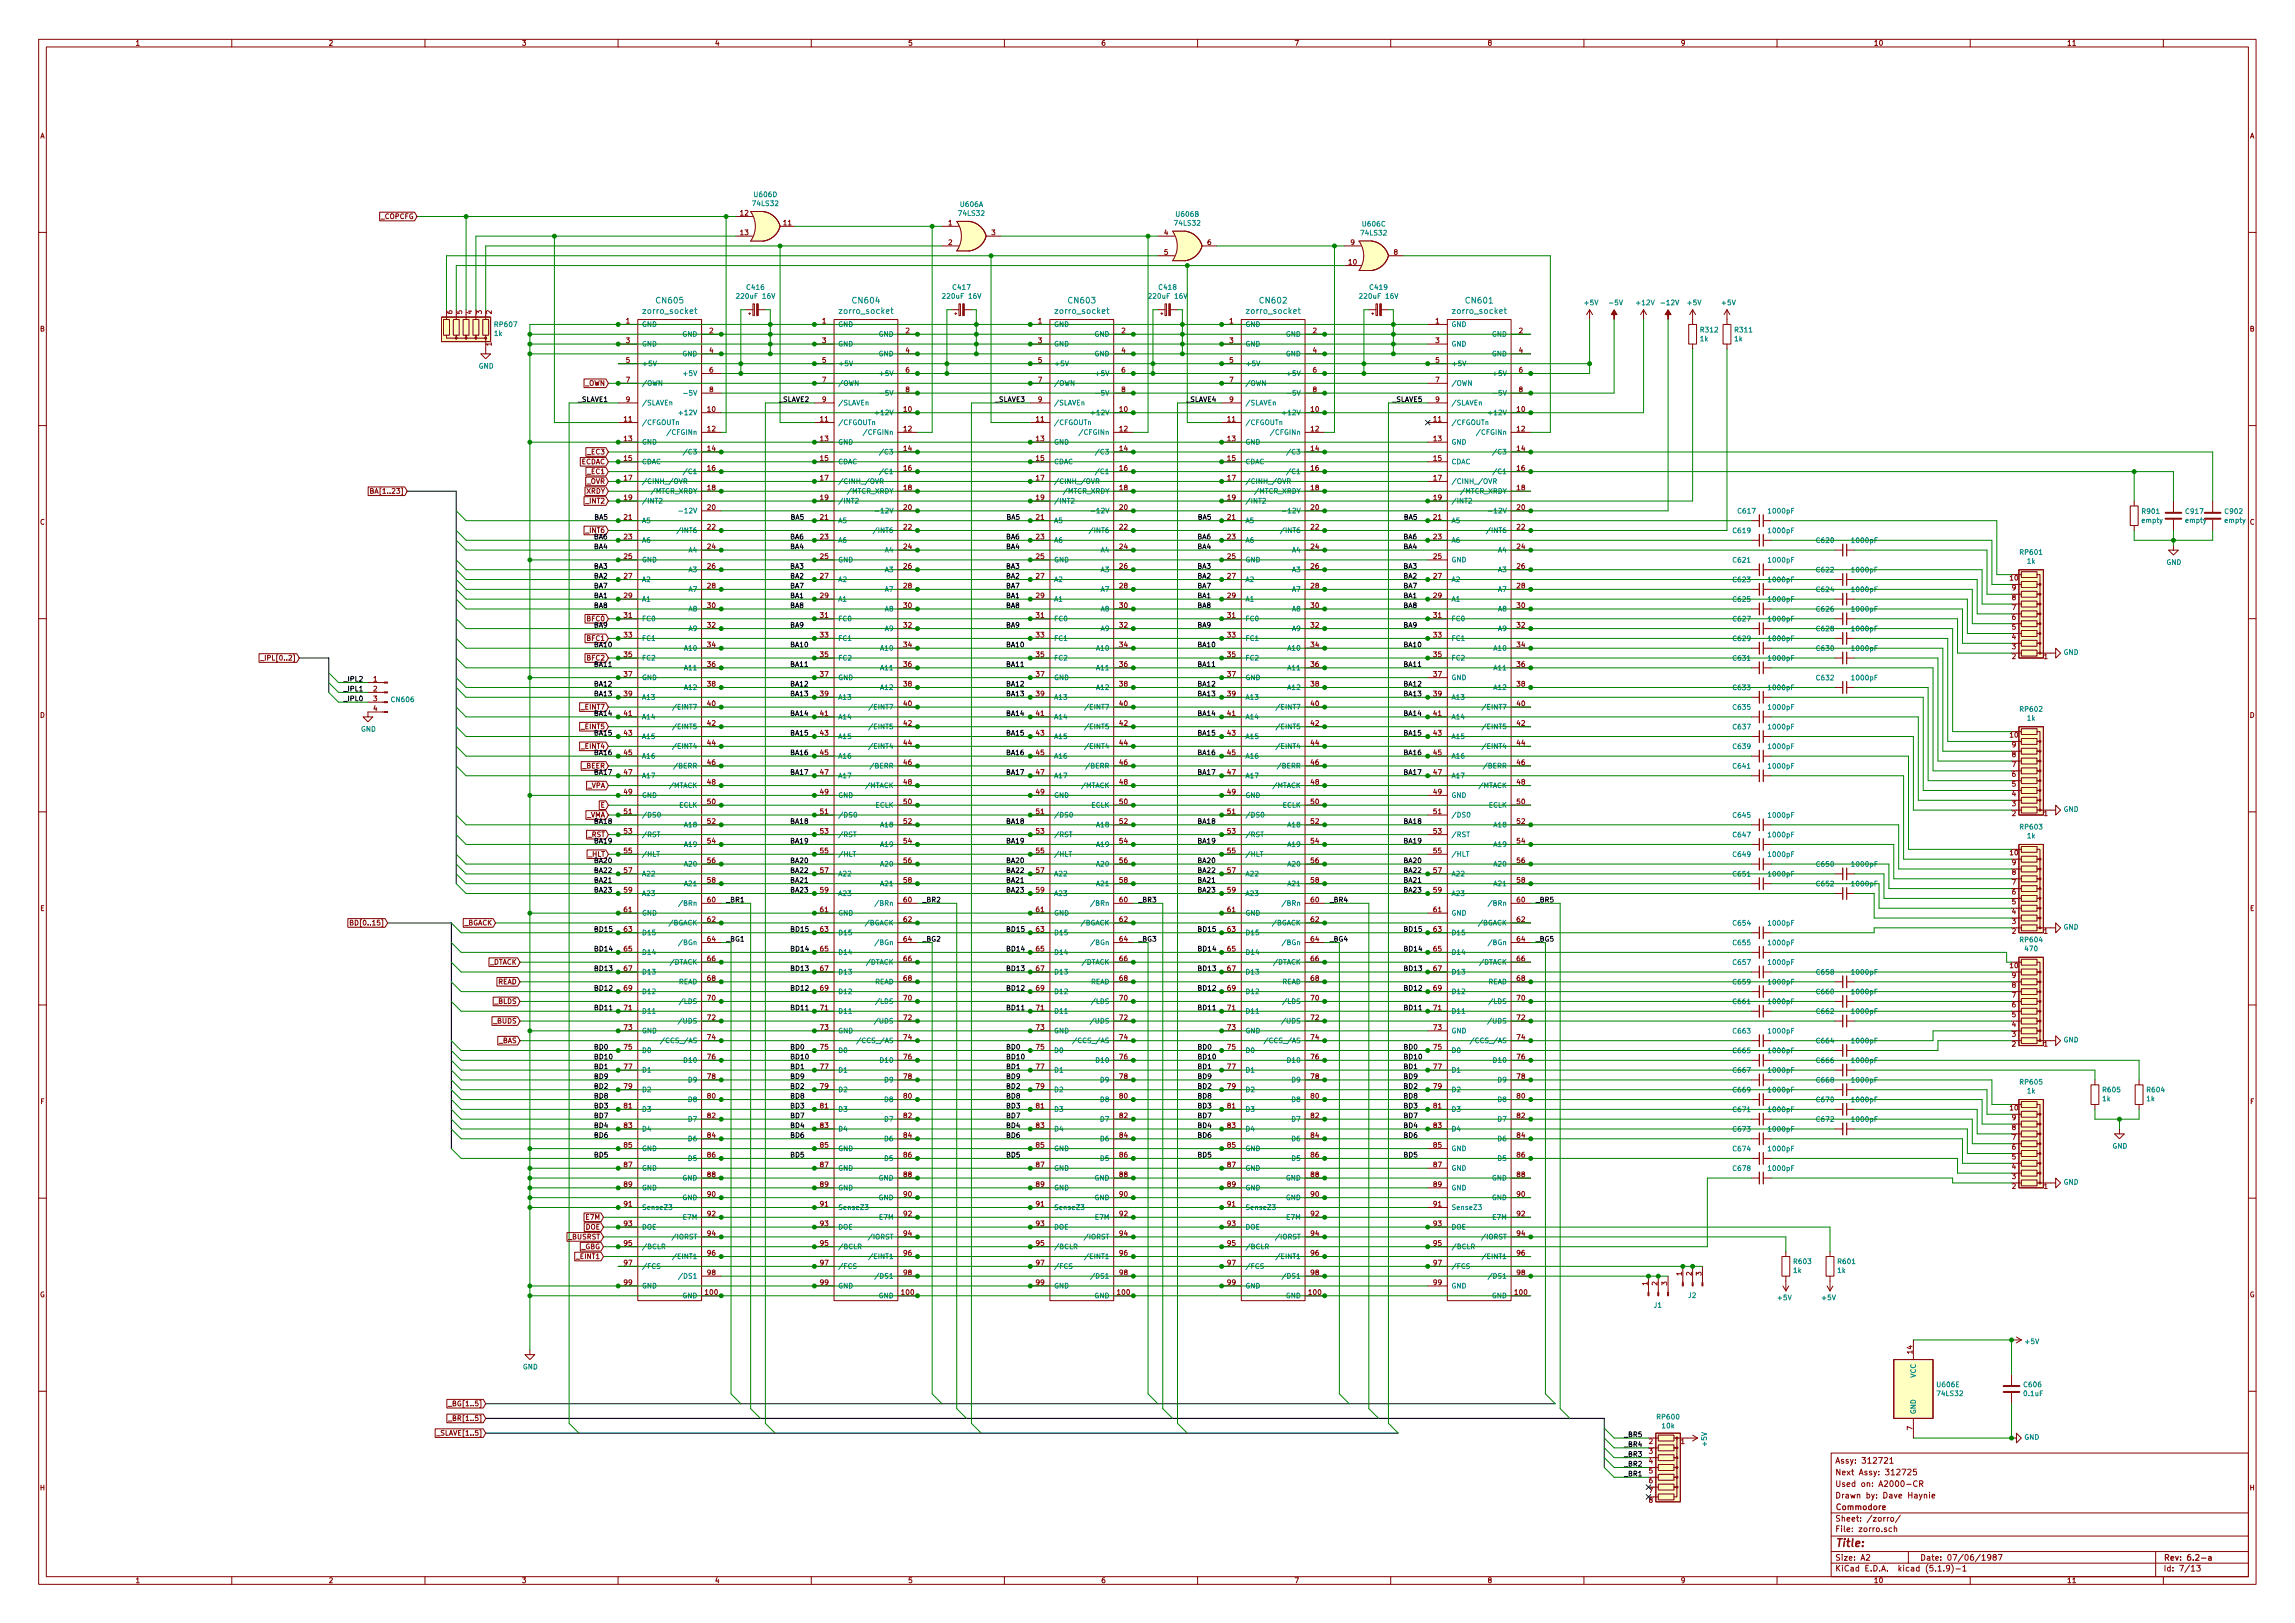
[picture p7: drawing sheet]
<svg xmlns="http://www.w3.org/2000/svg" width="594mm" height="420mm" viewBox="0 0 594 420" stroke-linecap="round" stroke-linejoin="round" font-family="sans-serif">
<defs><g id="words">
<text font-size="2.8" fill="#840000" x="475" y="400.4">Title:</text>
<g font-size="2.1" fill="#008484">
<text x="166.8" y="81.2">zorro_socket</text>
<text x="170.1" y="78.6">CN605</text>
<text x="217.6" y="81.2">zorro_socket</text>
<text x="220.9" y="78.6">CN604</text>
<text x="273.4" y="81.2">zorro_socket</text>
<text x="276.7" y="78.6">CN603</text>
<text x="323" y="81.2">zorro_socket</text>
<text x="326.3" y="78.6">CN602</text>
<text x="376.3" y="81.2">zorro_socket</text>
<text x="379.6" y="78.6">CN601</text>
</g>
<g font-size="2.1" fill="#840000">
<text x="475" y="381.9">Next Assy: 312725</text>
<text x="475" y="378.9">Assy: 312721</text>
<text x="475" y="387.9">Drawn by: Dave Haynie</text>
<text x="475" y="384.9">Used on: A2000-CR</text>
<text x="475" y="393.9">Sheet: /zorro/</text>
<text x="475" y="390.9">Commodore</text>
<text x="475" y="396.6">File: zorro.sch</text>
<text x="475" y="406.8">KiCad E.D.A. kicad (5.1.9)-1</text>
<text x="475" y="404">Size: A2</text>
<text x="497" y="404">Date: 07/06/1987</text>
<text x="560" y="404">Rev: 6.2-a</text>
<text x="560" y="406.8">Id: 7/13</text>
</g>
<g font-size="1.8" fill="#840000">
<text x="35" y="11.8">1</text>
<text x="85" y="11.8">2</text>
<text x="135" y="11.8">3</text>
<text x="185" y="11.8">4</text>
<text x="235" y="11.8">5</text>
<text x="285" y="11.8">6</text>
<text x="335" y="11.8">7</text>
<text x="385" y="11.8">8</text>
<text x="435" y="11.8">9</text>
<text x="485" y="11.8">10</text>
<text x="535" y="11.8">11</text>
<text x="10.4" y="35.8">A</text>
<text x="582.4" y="35.8">A</text>
<text x="98.6" y="56.7">_COPCFG</text>
<text x="191.7" y="55.8">12</text>
<text x="202.9" y="58.3">11</text>
<text x="245.5" y="58.3">1</text>
<text x="191.7" y="60.9">13</text>
<text x="245.5" y="63.4">2</text>
<text x="256.7" y="60.9">3</text>
<text x="301.4" y="60.9">4</text>
<text x="301.4" y="66">5</text>
<text x="312.6" y="63.4">6</text>
<text x="349.7" y="63.4">9</text>
<text x="360.8" y="66">8</text>
<text x="349.2" y="68.5">10</text>
<text x="117.1" y="81.3" transform="rotate(-90 117.1 81.3)">6</text>
<text x="119.6" y="81.3" transform="rotate(-90 119.6 81.3)">5</text>
<text x="122.2" y="81.3" transform="rotate(-90 122.2 81.3)">4</text>
<text x="124.7" y="81.3" transform="rotate(-90 124.7 81.3)">3</text>
<text x="127.3" y="81.3" transform="rotate(-90 127.3 81.3)">2</text>
<text x="162.1" y="83.7">1</text>
<text x="212.9" y="83.7">1</text>
<text x="268.8" y="83.7">1</text>
<text x="318.3" y="83.7">1</text>
<text x="371.6" y="83.7">1</text>
<text x="10.4" y="85.8">B</text>
<text x="127.3" y="89.6" transform="rotate(-90 127.3 89.6)">1</text>
<text x="162.1" y="88.8">3</text>
<text x="183.7" y="86.3">2</text>
<text x="212.9" y="88.8">3</text>
<text x="234.5" y="86.3">2</text>
<text x="268.8" y="88.8">3</text>
<text x="290.3" y="86.3">2</text>
<text x="318.3" y="88.8">3</text>
<text x="339.9" y="86.3">2</text>
<text x="371.6" y="88.8">3</text>
<text x="393.2" y="86.3">2</text>
<text x="582.4" y="85.8">B</text>
<text x="162.1" y="93.9">5</text>
<text x="183.7" y="91.4">4</text>
<text x="212.9" y="93.9">5</text>
<text x="234.5" y="91.4">4</text>
<text x="268.8" y="93.9">5</text>
<text x="290.3" y="91.4">4</text>
<text x="318.3" y="93.9">5</text>
<text x="339.9" y="91.4">4</text>
<text x="371.6" y="93.9">5</text>
<text x="393.2" y="91.4">4</text>
<text x="151.4" y="99.9">_OWN</text>
<text x="162.1" y="99">7</text>
<text x="183.7" y="96.4">6</text>
<text x="183.7" y="101.5">8</text>
<text x="212.9" y="99">7</text>
<text x="234.5" y="96.4">6</text>
<text x="234.5" y="101.5">8</text>
<text x="268.8" y="99">7</text>
<text x="290.3" y="96.4">6</text>
<text x="290.3" y="101.5">8</text>
<text x="318.3" y="99">7</text>
<text x="339.9" y="96.4">6</text>
<text x="339.9" y="101.5">8</text>
<text x="371.6" y="99">7</text>
<text x="393.2" y="96.4">6</text>
<text x="393.2" y="101.5">8</text>
<text x="162.1" y="104.1">9</text>
<text x="183.2" y="106.6">10</text>
<text x="212.9" y="104.1">9</text>
<text x="234" y="106.6">10</text>
<text x="268.8" y="104.1">9</text>
<text x="289.9" y="106.6">10</text>
<text x="318.3" y="104.1">9</text>
<text x="339.4" y="106.6">10</text>
<text x="371.6" y="104.1">9</text>
<text x="392.7" y="106.6">10</text>
<text x="161.6" y="109.1">11</text>
<text x="183.2" y="111.7">12</text>
<text x="212.4" y="109.1">11</text>
<text x="234" y="111.7">12</text>
<text x="268.3" y="109.1">11</text>
<text x="289.9" y="111.7">12</text>
<text x="317.8" y="109.1">11</text>
<text x="339.4" y="111.7">12</text>
<text x="371.1" y="109.1">11</text>
<text x="392.7" y="111.7">12</text>
<text x="152.3" y="117.6">_EC3</text>
<text x="161.6" y="114.2">13</text>
<text x="161.6" y="119.3">15</text>
<text x="183.2" y="116.8">14</text>
<text x="212.4" y="114.2">13</text>
<text x="212.4" y="119.3">15</text>
<text x="234" y="116.8">14</text>
<text x="268.3" y="114.2">13</text>
<text x="268.3" y="119.3">15</text>
<text x="289.9" y="116.8">14</text>
<text x="317.8" y="114.2">13</text>
<text x="317.8" y="119.3">15</text>
<text x="339.4" y="116.8">14</text>
<text x="371.1" y="114.2">13</text>
<text x="371.1" y="119.3">15</text>
<text x="392.7" y="116.8">14</text>
<text x="150.4" y="120.2">ECDAC</text>
<text x="151.9" y="125.3">_OVR</text>
<text x="152.3" y="122.7">_EC1</text>
<text x="161.6" y="124.4">17</text>
<text x="183.2" y="121.8">16</text>
<text x="212.4" y="124.4">17</text>
<text x="234" y="121.8">16</text>
<text x="268.3" y="124.4">17</text>
<text x="289.9" y="121.8">16</text>
<text x="317.8" y="124.4">17</text>
<text x="339.4" y="121.8">16</text>
<text x="371.1" y="124.4">17</text>
<text x="392.7" y="121.8">16</text>
<text x="97" y="127.8">BA[1..23]</text>
<text x="151.8" y="127.8">XRDY</text>
<text x="151.9" y="130.3">_INT2</text>
<text x="161.6" y="129.5">19</text>
<text x="183.2" y="126.9">18</text>
<text x="183.2" y="132">20</text>
<text x="212.4" y="129.5">19</text>
<text x="234" y="126.9">18</text>
<text x="234" y="132">20</text>
<text x="268.3" y="129.5">19</text>
<text x="289.9" y="126.9">18</text>
<text x="289.9" y="132">20</text>
<text x="317.8" y="129.5">19</text>
<text x="339.4" y="126.9">18</text>
<text x="339.4" y="132">20</text>
<text x="371.1" y="129.5">19</text>
<text x="392.7" y="126.9">18</text>
<text x="392.7" y="132">20</text>
<text x="10.4" y="135.8">C</text>
<text x="151.9" y="138">_INT6</text>
<text x="161.6" y="134.5">21</text>
<text x="183.2" y="137.1">22</text>
<text x="212.4" y="134.5">21</text>
<text x="234" y="137.1">22</text>
<text x="268.3" y="134.5">21</text>
<text x="289.9" y="137.1">22</text>
<text x="317.8" y="134.5">21</text>
<text x="339.4" y="137.1">22</text>
<text x="371.1" y="134.5">21</text>
<text x="392.7" y="137.1">22</text>
<text x="582.4" y="135.8">C</text>
<text x="161.6" y="139.6">23</text>
<text x="183.2" y="142.2">24</text>
<text x="212.4" y="139.6">23</text>
<text x="234" y="142.2">24</text>
<text x="268.3" y="139.6">23</text>
<text x="289.9" y="142.2">24</text>
<text x="317.8" y="139.6">23</text>
<text x="339.4" y="142.2">24</text>
<text x="371.1" y="139.6">23</text>
<text x="392.7" y="142.2">24</text>
<text x="161.6" y="144.7">25</text>
<text x="161.6" y="149.8">27</text>
<text x="183.2" y="147.2">26</text>
<text x="212.4" y="144.7">25</text>
<text x="212.4" y="149.8">27</text>
<text x="234" y="147.2">26</text>
<text x="268.3" y="144.7">25</text>
<text x="268.3" y="149.8">27</text>
<text x="289.9" y="147.2">26</text>
<text x="317.8" y="144.7">25</text>
<text x="317.8" y="149.8">27</text>
<text x="339.4" y="147.2">26</text>
<text x="371.1" y="144.7">25</text>
<text x="371.1" y="149.8">27</text>
<text x="392.7" y="147.2">26</text>
<text x="161.6" y="154.9">29</text>
<text x="183.2" y="152.3">28</text>
<text x="212.4" y="154.9">29</text>
<text x="234" y="152.3">28</text>
<text x="268.3" y="154.9">29</text>
<text x="289.9" y="152.3">28</text>
<text x="317.8" y="154.9">29</text>
<text x="339.4" y="152.3">28</text>
<text x="371.1" y="154.9">29</text>
<text x="392.7" y="152.3">28</text>
<text x="520.4" y="150.3">10</text>
<text x="520.9" y="155.4">8</text>
<text x="520.9" y="152.8">9</text>
<text x="152.1" y="160.8">BFC0</text>
<text x="161.6" y="159.9">31</text>
<text x="183.2" y="157.4">30</text>
<text x="212.4" y="159.9">31</text>
<text x="234" y="157.4">30</text>
<text x="268.3" y="159.9">31</text>
<text x="289.9" y="157.4">30</text>
<text x="317.8" y="159.9">31</text>
<text x="339.4" y="157.4">30</text>
<text x="371.1" y="159.9">31</text>
<text x="392.7" y="157.4">30</text>
<text x="520.9" y="160.4">6</text>
<text x="520.9" y="157.9">7</text>
<text x="152.1" y="165.9">BFC1</text>
<text x="161.6" y="165">33</text>
<text x="183.2" y="162.5">32</text>
<text x="183.2" y="167.6">34</text>
<text x="212.4" y="165">33</text>
<text x="234" y="162.5">32</text>
<text x="234" y="167.6">34</text>
<text x="268.3" y="165">33</text>
<text x="289.9" y="162.5">32</text>
<text x="289.9" y="167.6">34</text>
<text x="317.8" y="165">33</text>
<text x="339.4" y="162.5">32</text>
<text x="339.4" y="167.6">34</text>
<text x="371.1" y="165">33</text>
<text x="392.7" y="162.5">32</text>
<text x="392.7" y="167.6">34</text>
<text x="520.9" y="165.5">4</text>
<text x="520.9" y="163">5</text>
<text x="68.8" y="171">_IPL[0..2]</text>
<text x="152.1" y="171">BFC2</text>
<text x="161.6" y="170.1">35</text>
<text x="183.2" y="172.6">36</text>
<text x="212.4" y="170.1">35</text>
<text x="234" y="172.6">36</text>
<text x="268.3" y="170.1">35</text>
<text x="289.9" y="172.6">36</text>
<text x="317.8" y="170.1">35</text>
<text x="339.4" y="172.6">36</text>
<text x="371.1" y="170.1">35</text>
<text x="392.7" y="172.6">36</text>
<text x="520.9" y="170.6">2</text>
<text x="520.9" y="168.1">3</text>
<text x="529.1" y="170.6">1</text>
<text x="96.7" y="176.4">1</text>
<text x="96.7" y="179">2</text>
<text x="161.6" y="175.2">37</text>
<text x="183.2" y="177.7">38</text>
<text x="212.4" y="175.2">37</text>
<text x="234" y="177.7">38</text>
<text x="268.3" y="175.2">37</text>
<text x="289.9" y="177.7">38</text>
<text x="317.8" y="175.2">37</text>
<text x="339.4" y="177.7">38</text>
<text x="371.1" y="175.2">37</text>
<text x="392.7" y="177.7">38</text>
<text x="10.4" y="185.8">D</text>
<text x="96.7" y="181.5">3</text>
<text x="96.7" y="184.1">4</text>
<text x="150.7" y="183.7">_EINT7</text>
<text x="161.6" y="180.3">39</text>
<text x="161.6" y="185.3">41</text>
<text x="183.2" y="182.8">40</text>
<text x="212.4" y="180.3">39</text>
<text x="212.4" y="185.3">41</text>
<text x="234" y="182.8">40</text>
<text x="268.3" y="180.3">39</text>
<text x="268.3" y="185.3">41</text>
<text x="289.9" y="182.8">40</text>
<text x="317.8" y="180.3">39</text>
<text x="317.8" y="185.3">41</text>
<text x="339.4" y="182.8">40</text>
<text x="371.1" y="180.3">39</text>
<text x="371.1" y="185.3">41</text>
<text x="392.7" y="182.8">40</text>
<text x="582.4" y="185.8">D</text>
<text x="150.7" y="188.8">_EINT5</text>
<text x="161.6" y="190.4">43</text>
<text x="183.2" y="187.9">42</text>
<text x="212.4" y="190.4">43</text>
<text x="234" y="187.9">42</text>
<text x="268.3" y="190.4">43</text>
<text x="289.9" y="187.9">42</text>
<text x="317.8" y="190.4">43</text>
<text x="339.4" y="187.9">42</text>
<text x="371.1" y="190.4">43</text>
<text x="392.7" y="187.9">42</text>
<text x="520.4" y="190.9">10</text>
<text x="150.7" y="193.8">_EINT4</text>
<text x="161.6" y="195.5">45</text>
<text x="183.2" y="193">44</text>
<text x="212.4" y="195.5">45</text>
<text x="234" y="193">44</text>
<text x="268.3" y="195.5">45</text>
<text x="289.9" y="193">44</text>
<text x="317.8" y="195.5">45</text>
<text x="339.4" y="193">44</text>
<text x="371.1" y="195.5">45</text>
<text x="392.7" y="193">44</text>
<text x="520.9" y="196">8</text>
<text x="520.9" y="193.5">9</text>
<text x="150.8" y="198.9">_BEER</text>
<text x="161.6" y="200.6">47</text>
<text x="183.2" y="198">46</text>
<text x="183.2" y="203.1">48</text>
<text x="212.4" y="200.6">47</text>
<text x="234" y="198">46</text>
<text x="234" y="203.1">48</text>
<text x="268.3" y="200.6">47</text>
<text x="289.9" y="198">46</text>
<text x="289.9" y="203.1">48</text>
<text x="317.8" y="200.6">47</text>
<text x="339.4" y="198">46</text>
<text x="339.4" y="203.1">48</text>
<text x="371.1" y="200.6">47</text>
<text x="392.7" y="198">46</text>
<text x="392.7" y="203.1">48</text>
<text x="520.9" y="203.6">5</text>
<text x="520.9" y="201.1">6</text>
<text x="520.9" y="198.5">7</text>
<text x="152.1" y="204">_VPA</text>
<text x="155.5" y="209.1">E</text>
<text x="161.6" y="205.7">49</text>
<text x="183.2" y="208.2">50</text>
<text x="212.4" y="205.7">49</text>
<text x="234" y="208.2">50</text>
<text x="268.3" y="205.7">49</text>
<text x="289.9" y="208.2">50</text>
<text x="317.8" y="205.7">49</text>
<text x="339.4" y="208.2">50</text>
<text x="371.1" y="205.7">49</text>
<text x="392.7" y="208.2">50</text>
<text x="520.9" y="208.7">3</text>
<text x="520.9" y="206.2">4</text>
<text x="151.8" y="211.6">_VMA</text>
<text x="161.6" y="210.7">51</text>
<text x="161.6" y="215.8">53</text>
<text x="183.2" y="213.3">52</text>
<text x="212.4" y="210.7">51</text>
<text x="212.4" y="215.8">53</text>
<text x="234" y="213.3">52</text>
<text x="268.3" y="210.7">51</text>
<text x="268.3" y="215.8">53</text>
<text x="289.9" y="213.3">52</text>
<text x="317.8" y="210.7">51</text>
<text x="317.8" y="215.8">53</text>
<text x="339.4" y="213.3">52</text>
<text x="371.1" y="210.7">51</text>
<text x="371.1" y="215.8">53</text>
<text x="392.7" y="213.3">52</text>
<text x="520.9" y="211.2">2</text>
<text x="529.1" y="211.2">1</text>
<text x="152.2" y="216.7">_RST</text>
<text x="152.3" y="221.8">_HLT</text>
<text x="161.6" y="220.9">55</text>
<text x="183.2" y="218.4">54</text>
<text x="212.4" y="220.9">55</text>
<text x="234" y="218.4">54</text>
<text x="268.3" y="220.9">55</text>
<text x="289.9" y="218.4">54</text>
<text x="317.8" y="220.9">55</text>
<text x="339.4" y="218.4">54</text>
<text x="371.1" y="220.9">55</text>
<text x="392.7" y="218.4">54</text>
<text x="520.4" y="221.4">10</text>
<text x="161.6" y="226">57</text>
<text x="183.2" y="223.4">56</text>
<text x="212.4" y="226">57</text>
<text x="234" y="223.4">56</text>
<text x="268.3" y="226">57</text>
<text x="289.9" y="223.4">56</text>
<text x="317.8" y="226">57</text>
<text x="339.4" y="223.4">56</text>
<text x="371.1" y="226">57</text>
<text x="392.7" y="223.4">56</text>
<text x="520.9" y="226.5">8</text>
<text x="520.9" y="223.9">9</text>
<text x="161.6" y="231.1">59</text>
<text x="183.2" y="228.5">58</text>
<text x="183.2" y="233.6">60</text>
<text x="212.4" y="231.1">59</text>
<text x="234" y="228.5">58</text>
<text x="234" y="233.6">60</text>
<text x="268.3" y="231.1">59</text>
<text x="289.9" y="228.5">58</text>
<text x="289.9" y="233.6">60</text>
<text x="317.8" y="231.1">59</text>
<text x="339.4" y="228.5">58</text>
<text x="339.4" y="233.6">60</text>
<text x="371.1" y="231.1">59</text>
<text x="392.7" y="228.5">58</text>
<text x="392.7" y="233.6">60</text>
<text x="520.9" y="231.6">6</text>
<text x="520.9" y="229">7</text>
<text x="10.4" y="235.8">E</text>
<text x="91.9" y="239.6">BD[0..15]</text>
<text x="120" y="239.6">_BGACK</text>
<text x="161.6" y="236.1">61</text>
<text x="183.2" y="238.7">62</text>
<text x="212.4" y="236.1">61</text>
<text x="234" y="238.7">62</text>
<text x="268.3" y="236.1">61</text>
<text x="289.9" y="238.7">62</text>
<text x="317.8" y="236.1">61</text>
<text x="339.4" y="238.7">62</text>
<text x="371.1" y="236.1">61</text>
<text x="392.7" y="238.7">62</text>
<text x="520.9" y="239.2">3</text>
<text x="520.9" y="236.6">4</text>
<text x="520.9" y="234.1">5</text>
<text x="582.4" y="235.8">E</text>
<text x="161.6" y="241.2">63</text>
<text x="183.2" y="243.8">64</text>
<text x="212.4" y="241.2">63</text>
<text x="234" y="243.8">64</text>
<text x="268.3" y="241.2">63</text>
<text x="289.9" y="243.8">64</text>
<text x="317.8" y="241.2">63</text>
<text x="339.4" y="243.8">64</text>
<text x="371.1" y="241.2">63</text>
<text x="392.7" y="243.8">64</text>
<text x="520.9" y="241.7">2</text>
<text x="529.1" y="241.7">1</text>
<text x="126.7" y="249.7">_DTACK</text>
<text x="161.6" y="246.3">65</text>
<text x="161.6" y="251.4">67</text>
<text x="183.2" y="248.8">66</text>
<text x="212.4" y="246.3">65</text>
<text x="212.4" y="251.4">67</text>
<text x="234" y="248.8">66</text>
<text x="268.3" y="246.3">65</text>
<text x="268.3" y="251.4">67</text>
<text x="289.9" y="248.8">66</text>
<text x="317.8" y="246.3">65</text>
<text x="317.8" y="251.4">67</text>
<text x="339.4" y="248.8">66</text>
<text x="371.1" y="246.3">65</text>
<text x="371.1" y="251.4">67</text>
<text x="392.7" y="248.8">66</text>
<text x="520.4" y="250.6">10</text>
<text x="128.8" y="254.8">READ</text>
<text x="161.6" y="256.5">69</text>
<text x="183.2" y="253.9">68</text>
<text x="212.4" y="256.5">69</text>
<text x="234" y="253.9">68</text>
<text x="268.3" y="256.5">69</text>
<text x="289.9" y="253.9">68</text>
<text x="317.8" y="256.5">69</text>
<text x="339.4" y="253.9">68</text>
<text x="371.1" y="256.5">69</text>
<text x="392.7" y="253.9">68</text>
<text x="520.9" y="255.7">8</text>
<text x="520.9" y="253.2">9</text>
<text x="128" y="259.9">_BLDS</text>
<text x="161.6" y="261.5">71</text>
<text x="183.2" y="259">70</text>
<text x="212.4" y="261.5">71</text>
<text x="234" y="259">70</text>
<text x="268.3" y="261.5">71</text>
<text x="289.9" y="259">70</text>
<text x="317.8" y="261.5">71</text>
<text x="339.4" y="259">70</text>
<text x="371.1" y="261.5">71</text>
<text x="392.7" y="259">70</text>
<text x="520.9" y="263.3">5</text>
<text x="520.9" y="260.8">6</text>
<text x="520.9" y="258.2">7</text>
<text x="127.8" y="265">_BUDS</text>
<text x="161.6" y="266.6">73</text>
<text x="183.2" y="264.1">72</text>
<text x="183.2" y="269.2">74</text>
<text x="212.4" y="266.6">73</text>
<text x="234" y="264.1">72</text>
<text x="234" y="269.2">74</text>
<text x="268.3" y="266.6">73</text>
<text x="289.9" y="264.1">72</text>
<text x="289.9" y="269.2">74</text>
<text x="317.8" y="266.6">73</text>
<text x="339.4" y="264.1">72</text>
<text x="339.4" y="269.2">74</text>
<text x="371.1" y="266.6">73</text>
<text x="392.7" y="264.1">72</text>
<text x="392.7" y="269.2">74</text>
<text x="520.9" y="268.4">3</text>
<text x="520.9" y="265.9">4</text>
<text x="129.1" y="270">_BAS</text>
<text x="161.6" y="271.7">75</text>
<text x="183.2" y="274.2">76</text>
<text x="212.4" y="271.7">75</text>
<text x="234" y="274.2">76</text>
<text x="268.3" y="271.7">75</text>
<text x="289.9" y="274.2">76</text>
<text x="317.8" y="271.7">75</text>
<text x="339.4" y="274.2">76</text>
<text x="371.1" y="271.7">75</text>
<text x="392.7" y="274.2">76</text>
<text x="520.9" y="270.9">2</text>
<text x="529.1" y="270.9">1</text>
<text x="161.6" y="276.8">77</text>
<text x="161.6" y="281.9">79</text>
<text x="183.2" y="279.3">78</text>
<text x="212.4" y="276.8">77</text>
<text x="212.4" y="281.9">79</text>
<text x="234" y="279.3">78</text>
<text x="268.3" y="276.8">77</text>
<text x="268.3" y="281.9">79</text>
<text x="289.9" y="279.3">78</text>
<text x="317.8" y="276.8">77</text>
<text x="317.8" y="281.9">79</text>
<text x="339.4" y="279.3">78</text>
<text x="371.1" y="276.8">77</text>
<text x="371.1" y="281.9">79</text>
<text x="392.7" y="279.3">78</text>
<text x="10.5" y="285.8">F</text>
<text x="161.6" y="286.9">81</text>
<text x="183.2" y="284.4">80</text>
<text x="212.4" y="286.9">81</text>
<text x="234" y="284.4">80</text>
<text x="268.3" y="286.9">81</text>
<text x="289.9" y="284.4">80</text>
<text x="317.8" y="286.9">81</text>
<text x="339.4" y="284.4">80</text>
<text x="371.1" y="286.9">81</text>
<text x="392.7" y="284.4">80</text>
<text x="520.4" y="287.4">10</text>
<text x="582.5" y="285.8">F</text>
<text x="161.6" y="292">83</text>
<text x="183.2" y="289.5">82</text>
<text x="212.4" y="292">83</text>
<text x="234" y="289.5">82</text>
<text x="268.3" y="292">83</text>
<text x="289.9" y="289.5">82</text>
<text x="317.8" y="292">83</text>
<text x="339.4" y="289.5">82</text>
<text x="371.1" y="292">83</text>
<text x="392.7" y="289.5">82</text>
<text x="520.9" y="292.5">8</text>
<text x="520.9" y="290">9</text>
<text x="161.6" y="297.1">85</text>
<text x="183.2" y="294.6">84</text>
<text x="183.2" y="299.6">86</text>
<text x="212.4" y="297.1">85</text>
<text x="234" y="294.6">84</text>
<text x="234" y="299.6">86</text>
<text x="268.3" y="297.1">85</text>
<text x="289.9" y="294.6">84</text>
<text x="289.9" y="299.6">86</text>
<text x="317.8" y="297.1">85</text>
<text x="339.4" y="294.6">84</text>
<text x="339.4" y="299.6">86</text>
<text x="371.1" y="297.1">85</text>
<text x="392.7" y="294.6">84</text>
<text x="392.7" y="299.6">86</text>
<text x="520.9" y="297.6">6</text>
<text x="520.9" y="295.1">7</text>
<text x="161.6" y="302.2">87</text>
<text x="183.2" y="304.7">88</text>
<text x="212.4" y="302.2">87</text>
<text x="234" y="304.7">88</text>
<text x="268.3" y="302.2">87</text>
<text x="289.9" y="304.7">88</text>
<text x="317.8" y="302.2">87</text>
<text x="339.4" y="304.7">88</text>
<text x="371.1" y="302.2">87</text>
<text x="392.7" y="304.7">88</text>
<text x="520.9" y="305.2">3</text>
<text x="520.9" y="302.7">4</text>
<text x="520.9" y="300.1">5</text>
<text x="161.6" y="307.3">89</text>
<text x="183.2" y="309.8">90</text>
<text x="212.4" y="307.3">89</text>
<text x="234" y="309.8">90</text>
<text x="268.3" y="307.3">89</text>
<text x="289.9" y="309.8">90</text>
<text x="317.8" y="307.3">89</text>
<text x="339.4" y="309.8">90</text>
<text x="371.1" y="307.3">89</text>
<text x="392.7" y="309.8">90</text>
<text x="520.9" y="307.8">2</text>
<text x="529.1" y="307.8">1</text>
<text x="151.8" y="315.8">E7M</text>
<text x="161.6" y="312.3">91</text>
<text x="161.6" y="317.4">93</text>
<text x="183.2" y="314.9">92</text>
<text x="212.4" y="312.3">91</text>
<text x="212.4" y="317.4">93</text>
<text x="234" y="314.9">92</text>
<text x="268.3" y="312.3">91</text>
<text x="268.3" y="317.4">93</text>
<text x="289.9" y="314.9">92</text>
<text x="317.8" y="312.3">91</text>
<text x="317.8" y="317.4">93</text>
<text x="339.4" y="314.9">92</text>
<text x="371.1" y="312.3">91</text>
<text x="371.1" y="317.4">93</text>
<text x="392.7" y="314.9">92</text>
<text x="147.2" y="320.8">_BUSRST</text>
<text x="150.4" y="323.4">_GBG</text>
<text x="151.6" y="318.3">DOE</text>
<text x="161.6" y="322.5">95</text>
<text x="183.2" y="320">94</text>
<text x="212.4" y="322.5">95</text>
<text x="234" y="320">94</text>
<text x="268.3" y="322.5">95</text>
<text x="289.9" y="320">94</text>
<text x="317.8" y="322.5">95</text>
<text x="339.4" y="320">94</text>
<text x="371.1" y="322.5">95</text>
<text x="392.7" y="320">94</text>
<text x="149.4" y="325.9">_EINT1</text>
<text x="161.6" y="327.6">97</text>
<text x="183.2" y="325">96</text>
<text x="212.4" y="327.6">97</text>
<text x="234" y="325">96</text>
<text x="268.3" y="327.6">97</text>
<text x="289.9" y="325">96</text>
<text x="317.8" y="327.6">97</text>
<text x="339.4" y="325">96</text>
<text x="371.1" y="327.6">97</text>
<text x="392.7" y="325">96</text>
<text x="10.3" y="335.8">G</text>
<text x="161.6" y="332.7">99</text>
<text x="182.7" y="335.2">100</text>
<text x="183.2" y="330.1">98</text>
<text x="212.4" y="332.7">99</text>
<text x="233.5" y="335.2">100</text>
<text x="234" y="330.1">98</text>
<text x="268.3" y="332.7">99</text>
<text x="289.4" y="335.2">100</text>
<text x="289.9" y="330.1">98</text>
<text x="317.8" y="332.7">99</text>
<text x="338.9" y="335.2">100</text>
<text x="339.4" y="330.1">98</text>
<text x="371.1" y="332.7">99</text>
<text x="392.2" y="335.2">100</text>
<text x="392.7" y="330.1">98</text>
<text x="426.5" y="332.8" transform="rotate(-90 426.5 332.8)">1</text>
<text x="429" y="332.8" transform="rotate(-90 429 332.8)">2</text>
<text x="431.5" y="332.8" transform="rotate(-90 431.5 332.8)">3</text>
<text x="435.4" y="330.2" transform="rotate(-90 435.4 330.2)">1</text>
<text x="437.9" y="330.2" transform="rotate(-90 437.9 330.2)">2</text>
<text x="440.4" y="330.2" transform="rotate(-90 440.4 330.2)">3</text>
<text x="582.3" y="335.8">G</text>
<text x="495" y="350.4" transform="rotate(-90 495 350.4)">14</text>
<text x="117.2" y="364">_BG[1..5]</text>
<text x="113.9" y="371.6">_SLAVE[1..5]</text>
<text x="117.3" y="367.8">_BR[1..5]</text>
<text x="495" y="370.2" transform="rotate(-90 495 370.2)">7</text>
<text x="426.9" y="373.8">2</text>
<text x="426.9" y="376.3">3</text>
<text x="435.1" y="373.8">1</text>
<text x="426.9" y="378.9">4</text>
<text x="426.9" y="381.4">5</text>
<text x="426.9" y="384">6</text>
<text x="10.4" y="385.8">H</text>
<text x="426.9" y="386.5">7</text>
<text x="426.9" y="389">8</text>
<text x="582.4" y="385.8">H</text>
<text x="35" y="409.8">1</text>
<text x="85" y="409.8">2</text>
<text x="135" y="409.8">3</text>
<text x="185" y="409.8">4</text>
<text x="235" y="409.8">5</text>
<text x="285" y="409.8">6</text>
<text x="335" y="409.8">7</text>
<text x="385" y="409.8">8</text>
<text x="435" y="409.8">9</text>
<text x="485" y="409.8">10</text>
<text x="535" y="409.8">11</text>
</g>
<g font-size="1.8" fill="#008484">
<text x="195" y="53.3">74LS32</text>
<text x="195.4" y="51">U606D</text>
<text x="248.7" y="53.6">U606A</text>
<text x="248.4" y="55.9">74LS32</text>
<text x="304.2" y="58.4">74LS32</text>
<text x="304.6" y="56.1">U606B</text>
<text x="352.9" y="58.6">U606C</text>
<text x="352.5" y="61">74LS32</text>
<text x="191.2" y="77.3">220uF 16V</text>
<text x="193.4" y="75">C416</text>
<text x="244.5" y="77.3">220uF 16V</text>
<text x="246.8" y="75">C417</text>
<text x="297.9" y="77.3">220uF 16V</text>
<text x="300.1" y="75">C418</text>
<text x="352.5" y="77.3">220uF 16V</text>
<text x="354.7" y="75">C419</text>
<text x="410.3" y="79">+5V</text>
<text x="416.8" y="79">-5V</text>
<text x="423.7" y="79">+12V</text>
<text x="430.3" y="79">-12V</text>
<text x="436.9" y="79">+5V</text>
<text x="445.8" y="79">+5V</text>
<text x="128" y="87">1k</text>
<text x="128.2" y="84.6">RP607</text>
<text x="166.1" y="84.6">GND</text>
<text x="166.1" y="89.7">GND</text>
<text x="176.7" y="87.2">GND</text>
<text x="216.9" y="84.6">GND</text>
<text x="216.9" y="89.7">GND</text>
<text x="227.5" y="87.2">GND</text>
<text x="272.8" y="84.6">GND</text>
<text x="272.8" y="89.7">GND</text>
<text x="283.3" y="87.2">GND</text>
<text x="322.3" y="84.6">GND</text>
<text x="322.3" y="89.7">GND</text>
<text x="332.9" y="87.2">GND</text>
<text x="375.7" y="84.6">GND</text>
<text x="375.7" y="89.7">GND</text>
<text x="386.2" y="87.2">GND</text>
<text x="440.2" y="88.4">1k</text>
<text x="440.3" y="86">R312</text>
<text x="449" y="88.4">1k</text>
<text x="449.2" y="86">R311</text>
<text x="123.9" y="95.4">GND</text>
<text x="166.1" y="94.8">+5V</text>
<text x="176.7" y="92.2">GND</text>
<text x="216.9" y="94.8">+5V</text>
<text x="227.5" y="92.2">GND</text>
<text x="272.8" y="94.8">+5V</text>
<text x="283.3" y="92.2">GND</text>
<text x="322.3" y="94.8">+5V</text>
<text x="332.9" y="92.2">GND</text>
<text x="375.7" y="94.8">+5V</text>
<text x="386.2" y="92.2">GND</text>
<text x="166.1" y="99.9">/OWN</text>
<text x="177.4" y="97.3">+5V</text>
<text x="216.9" y="99.9">/OWN</text>
<text x="228.2" y="97.3">+5V</text>
<text x="272.8" y="99.9">/OWN</text>
<text x="284.1" y="97.3">+5V</text>
<text x="322.3" y="99.9">/OWN</text>
<text x="333.6" y="97.3">+5V</text>
<text x="375.7" y="99.9">/OWN</text>
<text x="386.9" y="97.3">+5V</text>
<text x="166.1" y="104.9">/SLAVEn</text>
<text x="176.4" y="107.5">+12V</text>
<text x="177.9" y="102.4">-5V</text>
<text x="216.9" y="104.9">/SLAVEn</text>
<text x="227.2" y="107.5">+12V</text>
<text x="228.7" y="102.4">-5V</text>
<text x="272.8" y="104.9">/SLAVEn</text>
<text x="283.1" y="107.5">+12V</text>
<text x="284.5" y="102.4">-5V</text>
<text x="322.3" y="104.9">/SLAVEn</text>
<text x="332.6" y="107.5">+12V</text>
<text x="334.1" y="102.4">-5V</text>
<text x="375.7" y="104.9">/SLAVEn</text>
<text x="386" y="107.5">+12V</text>
<text x="387.4" y="102.4">-5V</text>
<text x="166.1" y="110">/CFGOUTn</text>
<text x="173.5" y="112.6">/CFGINn</text>
<text x="216.9" y="110">/CFGOUTn</text>
<text x="224.3" y="112.6">/CFGINn</text>
<text x="272.8" y="110">/CFGOUTn</text>
<text x="280.2" y="112.6">/CFGINn</text>
<text x="322.3" y="110">/CFGOUTn</text>
<text x="329.7" y="112.6">/CFGINn</text>
<text x="375.7" y="110">/CFGOUTn</text>
<text x="383.1" y="112.6">/CFGINn</text>
<text x="166.1" y="115.1">GND</text>
<text x="177.9" y="117.6">/C3</text>
<text x="216.9" y="115.1">GND</text>
<text x="228.7" y="117.6">/C3</text>
<text x="272.8" y="115.1">GND</text>
<text x="284.5" y="117.6">/C3</text>
<text x="322.3" y="115.1">GND</text>
<text x="334.1" y="117.6">/C3</text>
<text x="375.7" y="115.1">GND</text>
<text x="387.4" y="117.6">/C3</text>
<text x="166.1" y="120.2">CDAC</text>
<text x="166.1" y="125.3">/CINH_/OVR</text>
<text x="177.9" y="122.7">/C1</text>
<text x="216.9" y="120.2">CDAC</text>
<text x="216.9" y="125.3">/CINH_/OVR</text>
<text x="228.7" y="122.7">/C1</text>
<text x="272.8" y="120.2">CDAC</text>
<text x="272.8" y="125.3">/CINH_/OVR</text>
<text x="284.5" y="122.7">/C1</text>
<text x="322.3" y="120.2">CDAC</text>
<text x="322.3" y="125.3">/CINH_/OVR</text>
<text x="334.1" y="122.7">/C1</text>
<text x="375.7" y="120.2">CDAC</text>
<text x="375.7" y="125.3">/CINH_/OVR</text>
<text x="387.4" y="122.7">/C1</text>
<text x="166.1" y="130.3">/INT2</text>
<text x="169.1" y="127.8">/MTCR_XRDY</text>
<text x="216.9" y="130.3">/INT2</text>
<text x="219.9" y="127.8">/MTCR_XRDY</text>
<text x="272.8" y="130.3">/INT2</text>
<text x="275.8" y="127.8">/MTCR_XRDY</text>
<text x="322.3" y="130.3">/INT2</text>
<text x="325.3" y="127.8">/MTCR_XRDY</text>
<text x="375.7" y="130.3">/INT2</text>
<text x="378.6" y="127.8">/MTCR_XRDY</text>
<text x="166.1" y="135.4">A5</text>
<text x="176.3" y="138">/INT6</text>
<text x="176.9" y="132.9">-12V</text>
<text x="216.9" y="135.4">A5</text>
<text x="227.1" y="138">/INT6</text>
<text x="227.7" y="132.9">-12V</text>
<text x="272.8" y="135.4">A5</text>
<text x="283" y="138">/INT6</text>
<text x="283.5" y="132.9">-12V</text>
<text x="322.3" y="135.4">A5</text>
<text x="332.5" y="138">/INT6</text>
<text x="333.1" y="132.9">-12V</text>
<text x="375.7" y="135.4">A5</text>
<text x="385.8" y="138">/INT6</text>
<text x="386.4" y="132.9">-12V</text>
<text x="450" y="132.9">C617</text>
<text x="458" y="132.9">1000pF</text>
<text x="554.5" y="135.3">empty</text>
<text x="554.6" y="133">R901</text>
<text x="565.8" y="135.3">empty</text>
<text x="565.9" y="133">C917</text>
<text x="576" y="135.3">empty</text>
<text x="576.1" y="133">C902</text>
<text x="166.1" y="140.5">A6</text>
<text x="178.3" y="143">A4</text>
<text x="216.9" y="140.5">A6</text>
<text x="229.1" y="143">A4</text>
<text x="272.8" y="140.5">A6</text>
<text x="285" y="143">A4</text>
<text x="322.3" y="140.5">A6</text>
<text x="334.5" y="143">A4</text>
<text x="375.7" y="140.5">A6</text>
<text x="387.9" y="143">A4</text>
<text x="448.7" y="138">C619</text>
<text x="458" y="138">1000pF</text>
<text x="470.3" y="140.6">C620</text>
<text x="479.6" y="140.6">1000pF</text>
<text x="523.1" y="143.6">RP601</text>
<text x="166.1" y="145.6">GND</text>
<text x="178.3" y="148.1">A3</text>
<text x="216.9" y="145.6">GND</text>
<text x="229.1" y="148.1">A3</text>
<text x="272.8" y="145.6">GND</text>
<text x="285" y="148.1">A3</text>
<text x="322.3" y="145.6">GND</text>
<text x="334.5" y="148.1">A3</text>
<text x="375.7" y="145.6">GND</text>
<text x="387.9" y="148.1">A3</text>
<text x="448.7" y="145.6">C621</text>
<text x="458" y="145.6">1000pF</text>
<text x="470.3" y="148.2">C622</text>
<text x="479.6" y="148.2">1000pF</text>
<text x="524.8" y="145.9">1k</text>
<text x="560.8" y="146.2">GND</text>
<text x="166.1" y="150.7">A2</text>
<text x="166.1" y="155.7">A1</text>
<text x="178.3" y="153.2">A7</text>
<text x="216.9" y="150.7">A2</text>
<text x="216.9" y="155.7">A1</text>
<text x="229.1" y="153.2">A7</text>
<text x="272.8" y="150.7">A2</text>
<text x="272.8" y="155.7">A1</text>
<text x="285" y="153.2">A7</text>
<text x="322.3" y="150.7">A2</text>
<text x="322.3" y="155.7">A1</text>
<text x="334.5" y="153.2">A7</text>
<text x="375.7" y="150.7">A2</text>
<text x="375.7" y="155.7">A1</text>
<text x="387.9" y="153.2">A7</text>
<text x="448.7" y="150.7">C623</text>
<text x="448.7" y="155.8">C625</text>
<text x="458" y="150.7">1000pF</text>
<text x="458" y="155.8">1000pF</text>
<text x="470.3" y="153.3">C624</text>
<text x="479.6" y="153.3">1000pF</text>
<text x="166.1" y="160.8">FC0</text>
<text x="178.3" y="158.3">A8</text>
<text x="216.9" y="160.8">FC0</text>
<text x="229.1" y="158.3">A8</text>
<text x="272.8" y="160.8">FC0</text>
<text x="285" y="158.3">A8</text>
<text x="322.3" y="160.8">FC0</text>
<text x="334.5" y="158.3">A8</text>
<text x="375.7" y="160.8">FC0</text>
<text x="387.9" y="158.3">A8</text>
<text x="448.7" y="160.9">C627</text>
<text x="458" y="160.9">1000pF</text>
<text x="470.3" y="158.3">C626</text>
<text x="479.6" y="158.3">1000pF</text>
<text x="166.1" y="165.9">FC1</text>
<text x="178.3" y="163.4">A9</text>
<text x="216.9" y="165.9">FC1</text>
<text x="229.1" y="163.4">A9</text>
<text x="272.8" y="165.9">FC1</text>
<text x="285" y="163.4">A9</text>
<text x="322.3" y="165.9">FC1</text>
<text x="334.5" y="163.4">A9</text>
<text x="375.7" y="165.9">FC1</text>
<text x="387.9" y="163.4">A9</text>
<text x="448.7" y="166">C629</text>
<text x="458" y="166">1000pF</text>
<text x="470.3" y="163.4">C628</text>
<text x="479.6" y="163.4">1000pF</text>
<text x="166.1" y="171">FC2</text>
<text x="177.3" y="168.4">A10</text>
<text x="177.3" y="173.5">A11</text>
<text x="216.9" y="171">FC2</text>
<text x="228.1" y="168.4">A10</text>
<text x="228.1" y="173.5">A11</text>
<text x="272.8" y="171">FC2</text>
<text x="284" y="168.4">A10</text>
<text x="284" y="173.5">A11</text>
<text x="322.3" y="171">FC2</text>
<text x="333.6" y="168.4">A10</text>
<text x="333.6" y="173.5">A11</text>
<text x="375.7" y="171">FC2</text>
<text x="386.9" y="168.4">A10</text>
<text x="386.9" y="173.5">A11</text>
<text x="448.7" y="171">C631</text>
<text x="458" y="171">1000pF</text>
<text x="470.3" y="168.5">C630</text>
<text x="479.6" y="168.5">1000pF</text>
<text x="534.2" y="169.5">GND</text>
<text x="166.1" y="176.1">GND</text>
<text x="177.3" y="178.6">A12</text>
<text x="216.9" y="176.1">GND</text>
<text x="228.1" y="178.6">A12</text>
<text x="272.8" y="176.1">GND</text>
<text x="284" y="178.6">A12</text>
<text x="322.3" y="176.1">GND</text>
<text x="333.6" y="178.6">A12</text>
<text x="375.7" y="176.1">GND</text>
<text x="386.9" y="178.6">A12</text>
<text x="448.7" y="178.7">C633</text>
<text x="458" y="178.7">1000pF</text>
<text x="470.3" y="176.1">C632</text>
<text x="479.6" y="176.1">1000pF</text>
<text x="101.5" y="181.8">CN606</text>
<text x="166.1" y="181.1">A13</text>
<text x="175.1" y="183.7">/EINT7</text>
<text x="216.9" y="181.1">A13</text>
<text x="225.9" y="183.7">/EINT7</text>
<text x="272.8" y="181.1">A13</text>
<text x="281.8" y="183.7">/EINT7</text>
<text x="322.3" y="181.1">A13</text>
<text x="331.3" y="183.7">/EINT7</text>
<text x="375.7" y="181.1">A13</text>
<text x="384.6" y="183.7">/EINT7</text>
<text x="448.7" y="183.7">C635</text>
<text x="458" y="183.7">1000pF</text>
<text x="523.1" y="184.2">RP602</text>
<text x="93.4" y="189.4">GND</text>
<text x="166.1" y="186.2">A14</text>
<text x="166.1" y="191.3">A15</text>
<text x="175.1" y="188.8">/EINT5</text>
<text x="216.9" y="186.2">A14</text>
<text x="216.9" y="191.3">A15</text>
<text x="225.9" y="188.8">/EINT5</text>
<text x="272.8" y="186.2">A14</text>
<text x="272.8" y="191.3">A15</text>
<text x="281.8" y="188.8">/EINT5</text>
<text x="322.3" y="186.2">A14</text>
<text x="322.3" y="191.3">A15</text>
<text x="331.3" y="188.8">/EINT5</text>
<text x="375.7" y="186.2">A14</text>
<text x="375.7" y="191.3">A15</text>
<text x="384.6" y="188.8">/EINT5</text>
<text x="448.7" y="188.8">C637</text>
<text x="458" y="188.8">1000pF</text>
<text x="524.8" y="186.6">1k</text>
<text x="166.1" y="196.4">A16</text>
<text x="175.1" y="193.8">/EINT4</text>
<text x="216.9" y="196.4">A16</text>
<text x="225.9" y="193.8">/EINT4</text>
<text x="272.8" y="196.4">A16</text>
<text x="281.8" y="193.8">/EINT4</text>
<text x="322.3" y="196.4">A16</text>
<text x="331.3" y="193.8">/EINT4</text>
<text x="375.7" y="196.4">A16</text>
<text x="384.6" y="193.8">/EINT4</text>
<text x="448.7" y="193.9">C639</text>
<text x="458" y="193.9">1000pF</text>
<text x="166.1" y="201.5">A17</text>
<text x="175.1" y="198.9">/BERR</text>
<text x="216.9" y="201.5">A17</text>
<text x="225.9" y="198.9">/BERR</text>
<text x="272.8" y="201.5">A17</text>
<text x="281.8" y="198.9">/BERR</text>
<text x="322.3" y="201.5">A17</text>
<text x="331.3" y="198.9">/BERR</text>
<text x="375.7" y="201.5">A17</text>
<text x="384.6" y="198.9">/BERR</text>
<text x="448.7" y="199">C641</text>
<text x="458" y="199">1000pF</text>
<text x="166.1" y="206.5">GND</text>
<text x="173.7" y="204">/MTACK</text>
<text x="175.8" y="209.1">ECLK</text>
<text x="216.9" y="206.5">GND</text>
<text x="224.5" y="204">/MTACK</text>
<text x="226.6" y="209.1">ECLK</text>
<text x="272.8" y="206.5">GND</text>
<text x="280.4" y="204">/MTACK</text>
<text x="282.4" y="209.1">ECLK</text>
<text x="322.3" y="206.5">GND</text>
<text x="329.9" y="204">/MTACK</text>
<text x="332" y="209.1">ECLK</text>
<text x="375.7" y="206.5">GND</text>
<text x="383.3" y="204">/MTACK</text>
<text x="385.3" y="209.1">ECLK</text>
<text x="166.1" y="211.6">/DS0</text>
<text x="177.3" y="214.2">A18</text>
<text x="216.9" y="211.6">/DS0</text>
<text x="228.1" y="214.2">A18</text>
<text x="272.8" y="211.6">/DS0</text>
<text x="284" y="214.2">A18</text>
<text x="322.3" y="211.6">/DS0</text>
<text x="333.6" y="214.2">A18</text>
<text x="375.7" y="211.6">/DS0</text>
<text x="386.9" y="214.2">A18</text>
<text x="448.7" y="211.7">C645</text>
<text x="458" y="211.7">1000pF</text>
<text x="523.1" y="214.7">RP603</text>
<text x="534.2" y="210.2">GND</text>
<text x="166.1" y="216.7">/RST</text>
<text x="166.1" y="221.8">/HLT</text>
<text x="177.3" y="219.2">A19</text>
<text x="216.9" y="216.7">/RST</text>
<text x="216.9" y="221.8">/HLT</text>
<text x="228.1" y="219.2">A19</text>
<text x="272.8" y="216.7">/RST</text>
<text x="272.8" y="221.8">/HLT</text>
<text x="284" y="219.2">A19</text>
<text x="322.3" y="216.7">/RST</text>
<text x="322.3" y="221.8">/HLT</text>
<text x="333.6" y="219.2">A19</text>
<text x="375.7" y="216.7">/RST</text>
<text x="375.7" y="221.8">/HLT</text>
<text x="386.9" y="219.2">A19</text>
<text x="448.7" y="216.8">C647</text>
<text x="448.7" y="221.8">C649</text>
<text x="458" y="216.8">1000pF</text>
<text x="458" y="221.8">1000pF</text>
<text x="524.8" y="217">1k</text>
<text x="166.1" y="226.9">A22</text>
<text x="177.3" y="224.3">A20</text>
<text x="216.9" y="226.9">A22</text>
<text x="228.1" y="224.3">A20</text>
<text x="272.8" y="226.9">A22</text>
<text x="284" y="224.3">A20</text>
<text x="322.3" y="226.9">A22</text>
<text x="333.6" y="224.3">A20</text>
<text x="375.7" y="226.9">A22</text>
<text x="386.9" y="224.3">A20</text>
<text x="448.7" y="226.9">C651</text>
<text x="458" y="226.9">1000pF</text>
<text x="470.3" y="224.4">C650</text>
<text x="479.6" y="224.4">1000pF</text>
<text x="166.1" y="231.9">A23</text>
<text x="177.3" y="229.4">A21</text>
<text x="216.9" y="231.9">A23</text>
<text x="228.1" y="229.4">A21</text>
<text x="272.8" y="231.9">A23</text>
<text x="284" y="229.4">A21</text>
<text x="322.3" y="231.9">A23</text>
<text x="333.6" y="229.4">A21</text>
<text x="375.7" y="231.9">A23</text>
<text x="386.9" y="229.4">A21</text>
<text x="470.3" y="229.5">C652</text>
<text x="479.6" y="229.5">1000pF</text>
<text x="166.1" y="237">GND</text>
<text x="173.6" y="239.6">/BGACK</text>
<text x="176.5" y="234.5">/BRn</text>
<text x="216.9" y="237">GND</text>
<text x="224.4" y="239.6">/BGACK</text>
<text x="227.3" y="234.5">/BRn</text>
<text x="272.8" y="237">GND</text>
<text x="280.3" y="239.6">/BGACK</text>
<text x="283.2" y="234.5">/BRn</text>
<text x="322.3" y="237">GND</text>
<text x="329.8" y="239.6">/BGACK</text>
<text x="332.7" y="234.5">/BRn</text>
<text x="375.7" y="237">GND</text>
<text x="383.2" y="239.6">/BGACK</text>
<text x="386" y="234.5">/BRn</text>
<text x="448.7" y="239.6">C654</text>
<text x="458" y="239.6">1000pF</text>
<text x="166.1" y="242.1">D15</text>
<text x="176.4" y="244.6">/BGn</text>
<text x="216.9" y="242.1">D15</text>
<text x="227.2" y="244.6">/BGn</text>
<text x="272.8" y="242.1">D15</text>
<text x="283.1" y="244.6">/BGn</text>
<text x="322.3" y="242.1">D15</text>
<text x="332.6" y="244.6">/BGn</text>
<text x="375.7" y="242.1">D15</text>
<text x="385.9" y="244.6">/BGn</text>
<text x="448.7" y="244.7">C655</text>
<text x="458" y="244.7">1000pF</text>
<text x="523.1" y="243.9">RP604</text>
<text x="534.2" y="240.6">GND</text>
<text x="166.1" y="247.2">D14</text>
<text x="173.9" y="249.7">/DTACK</text>
<text x="216.9" y="247.2">D14</text>
<text x="224.7" y="249.7">/DTACK</text>
<text x="272.8" y="247.2">D14</text>
<text x="280.6" y="249.7">/DTACK</text>
<text x="322.3" y="247.2">D14</text>
<text x="330.1" y="249.7">/DTACK</text>
<text x="375.7" y="247.2">D14</text>
<text x="383.5" y="249.7">/DTACK</text>
<text x="448.7" y="249.8">C657</text>
<text x="458" y="249.8">1000pF</text>
<text x="524.3" y="246.2">470</text>
<text x="166.1" y="252.3">D13</text>
<text x="166.1" y="257.3">D12</text>
<text x="175.6" y="254.8">READ</text>
<text x="216.9" y="252.3">D13</text>
<text x="216.9" y="257.3">D12</text>
<text x="226.4" y="254.8">READ</text>
<text x="272.8" y="252.3">D13</text>
<text x="272.8" y="257.3">D12</text>
<text x="282.3" y="254.8">READ</text>
<text x="322.3" y="252.3">D13</text>
<text x="322.3" y="257.3">D12</text>
<text x="331.8" y="254.8">READ</text>
<text x="375.7" y="252.3">D13</text>
<text x="375.7" y="257.3">D12</text>
<text x="385.1" y="254.8">READ</text>
<text x="448.7" y="254.9">C659</text>
<text x="458" y="254.9">1000pF</text>
<text x="470.3" y="257.4">C660</text>
<text x="470.3" y="252.3">C658</text>
<text x="479.6" y="257.4">1000pF</text>
<text x="479.6" y="252.3">1000pF</text>
<text x="166.1" y="262.4">D11</text>
<text x="176.6" y="259.9">/LDS</text>
<text x="216.9" y="262.4">D11</text>
<text x="227.4" y="259.9">/LDS</text>
<text x="272.8" y="262.4">D11</text>
<text x="283.2" y="259.9">/LDS</text>
<text x="322.3" y="262.4">D11</text>
<text x="332.8" y="259.9">/LDS</text>
<text x="375.7" y="262.4">D11</text>
<text x="386.1" y="259.9">/LDS</text>
<text x="448.7" y="259.9">C661</text>
<text x="458" y="259.9">1000pF</text>
<text x="470.3" y="262.5">C662</text>
<text x="479.6" y="262.5">1000pF</text>
<text x="166.1" y="267.5">GND</text>
<text x="176.4" y="265">/UDS</text>
<text x="216.9" y="267.5">GND</text>
<text x="227.2" y="265">/UDS</text>
<text x="272.8" y="267.5">GND</text>
<text x="283.1" y="265">/UDS</text>
<text x="322.3" y="267.5">GND</text>
<text x="332.6" y="265">/UDS</text>
<text x="375.7" y="267.5">GND</text>
<text x="385.9" y="265">/UDS</text>
<text x="448.7" y="267.6">C663</text>
<text x="458" y="267.6">1000pF</text>
<text x="534.2" y="269.8">GND</text>
<text x="166.1" y="272.6">D0</text>
<text x="172.4" y="270">/CCS_/AS</text>
<text x="177.3" y="275.1">D10</text>
<text x="216.9" y="272.6">D0</text>
<text x="223.2" y="270">/CCS_/AS</text>
<text x="228.1" y="275.1">D10</text>
<text x="272.8" y="272.6">D0</text>
<text x="279.1" y="270">/CCS_/AS</text>
<text x="284" y="275.1">D10</text>
<text x="322.3" y="272.6">D0</text>
<text x="328.7" y="270">/CCS_/AS</text>
<text x="333.6" y="275.1">D10</text>
<text x="375.7" y="272.6">D0</text>
<text x="382" y="270">/CCS_/AS</text>
<text x="386.9" y="275.1">D10</text>
<text x="448.7" y="272.6">C665</text>
<text x="458" y="272.6">1000pF</text>
<text x="470.3" y="270.1">C664</text>
<text x="470.3" y="275.2">C666</text>
<text x="479.6" y="270.1">1000pF</text>
<text x="479.6" y="275.2">1000pF</text>
<text x="166.1" y="277.7">D1</text>
<text x="178.3" y="280.2">D9</text>
<text x="216.9" y="277.7">D1</text>
<text x="229.1" y="280.2">D9</text>
<text x="272.8" y="277.7">D1</text>
<text x="285" y="280.2">D9</text>
<text x="322.3" y="277.7">D1</text>
<text x="334.5" y="280.2">D9</text>
<text x="375.7" y="277.7">D1</text>
<text x="387.9" y="280.2">D9</text>
<text x="448.7" y="277.7">C667</text>
<text x="458" y="277.7">1000pF</text>
<text x="470.3" y="280.3">C668</text>
<text x="479.6" y="280.3">1000pF</text>
<text x="523.1" y="280.8">RP605</text>
<text x="166.1" y="282.7">D2</text>
<text x="166.1" y="287.8">D3</text>
<text x="178.3" y="285.3">D8</text>
<text x="216.9" y="282.7">D2</text>
<text x="216.9" y="287.8">D3</text>
<text x="229.1" y="285.3">D8</text>
<text x="272.8" y="282.7">D2</text>
<text x="272.8" y="287.8">D3</text>
<text x="285" y="285.3">D8</text>
<text x="322.3" y="282.7">D2</text>
<text x="322.3" y="287.8">D3</text>
<text x="334.5" y="285.3">D8</text>
<text x="375.7" y="282.7">D2</text>
<text x="375.7" y="287.8">D3</text>
<text x="387.9" y="285.3">D8</text>
<text x="448.7" y="282.8">C669</text>
<text x="448.7" y="287.9">C671</text>
<text x="458" y="282.8">1000pF</text>
<text x="458" y="287.9">1000pF</text>
<text x="470.3" y="285.3">C670</text>
<text x="479.6" y="285.3">1000pF</text>
<text x="524.8" y="283.1">1k</text>
<text x="544.3" y="285.1">1k</text>
<text x="544.5" y="282.8">R605</text>
<text x="555.7" y="285.1">1k</text>
<text x="555.9" y="282.8">R604</text>
<text x="166.1" y="292.9">D4</text>
<text x="178.3" y="290.4">D7</text>
<text x="216.9" y="292.9">D4</text>
<text x="229.1" y="290.4">D7</text>
<text x="272.8" y="292.9">D4</text>
<text x="285" y="290.4">D7</text>
<text x="322.3" y="292.9">D4</text>
<text x="334.5" y="290.4">D7</text>
<text x="375.7" y="292.9">D4</text>
<text x="387.9" y="290.4">D7</text>
<text x="448.7" y="293">C673</text>
<text x="458" y="293">1000pF</text>
<text x="470.3" y="290.4">C672</text>
<text x="479.6" y="290.4">1000pF</text>
<text x="166.1" y="298">GND</text>
<text x="178.3" y="295.4">D6</text>
<text x="216.9" y="298">GND</text>
<text x="229.1" y="295.4">D6</text>
<text x="272.8" y="298">GND</text>
<text x="285" y="295.4">D6</text>
<text x="322.3" y="298">GND</text>
<text x="334.5" y="295.4">D6</text>
<text x="375.7" y="298">GND</text>
<text x="387.9" y="295.4">D6</text>
<text x="448.7" y="298">C674</text>
<text x="458" y="298">1000pF</text>
<text x="546.8" y="297.3">GND</text>
<text x="166.1" y="303.1">GND</text>
<text x="176.7" y="305.6">GND</text>
<text x="178.3" y="300.5">D5</text>
<text x="216.9" y="303.1">GND</text>
<text x="227.5" y="305.6">GND</text>
<text x="229.1" y="300.5">D5</text>
<text x="272.8" y="303.1">GND</text>
<text x="283.3" y="305.6">GND</text>
<text x="285" y="300.5">D5</text>
<text x="322.3" y="303.1">GND</text>
<text x="332.9" y="305.6">GND</text>
<text x="334.5" y="300.5">D5</text>
<text x="375.7" y="303.1">GND</text>
<text x="386.2" y="305.6">GND</text>
<text x="387.9" y="300.5">D5</text>
<text x="448.7" y="303.1">C678</text>
<text x="458" y="303.1">1000pF</text>
<text x="166.1" y="308.1">GND</text>
<text x="176.7" y="310.7">GND</text>
<text x="216.9" y="308.1">GND</text>
<text x="227.5" y="310.7">GND</text>
<text x="272.8" y="308.1">GND</text>
<text x="283.3" y="310.7">GND</text>
<text x="322.3" y="308.1">GND</text>
<text x="332.9" y="310.7">GND</text>
<text x="375.7" y="308.1">GND</text>
<text x="386.2" y="310.7">GND</text>
<text x="534.2" y="306.7">GND</text>
<text x="166.1" y="313.2">SenseZ3</text>
<text x="177" y="315.8">E7M</text>
<text x="216.9" y="313.2">SenseZ3</text>
<text x="227.8" y="315.8">E7M</text>
<text x="272.8" y="313.2">SenseZ3</text>
<text x="283.6" y="315.8">E7M</text>
<text x="322.3" y="313.2">SenseZ3</text>
<text x="333.2" y="315.8">E7M</text>
<text x="375.7" y="313.2">SenseZ3</text>
<text x="386.5" y="315.8">E7M</text>
<text x="166.1" y="318.3">DOE</text>
<text x="166.1" y="323.4">/BCLR</text>
<text x="174.7" y="320.8">/IORST</text>
<text x="216.9" y="318.3">DOE</text>
<text x="216.9" y="323.4">/BCLR</text>
<text x="225.5" y="320.8">/IORST</text>
<text x="272.8" y="318.3">DOE</text>
<text x="272.8" y="323.4">/BCLR</text>
<text x="281.4" y="320.8">/IORST</text>
<text x="322.3" y="318.3">DOE</text>
<text x="322.3" y="323.4">/BCLR</text>
<text x="330.9" y="320.8">/IORST</text>
<text x="375.7" y="318.3">DOE</text>
<text x="375.7" y="323.4">/BCLR</text>
<text x="384.3" y="320.8">/IORST</text>
<text x="166.1" y="328.5">/FCS</text>
<text x="175.1" y="325.9">/EINT1</text>
<text x="216.9" y="328.5">/FCS</text>
<text x="225.9" y="325.9">/EINT1</text>
<text x="272.8" y="328.5">/FCS</text>
<text x="281.8" y="325.9">/EINT1</text>
<text x="322.3" y="328.5">/FCS</text>
<text x="331.3" y="325.9">/EINT1</text>
<text x="375.7" y="328.5">/FCS</text>
<text x="384.6" y="325.9">/EINT1</text>
<text x="464.3" y="329.5">1k</text>
<text x="464.5" y="327.2">R603</text>
<text x="475.7" y="329.5">1k</text>
<text x="475.9" y="327.2">R601</text>
<text x="166.1" y="333.5">GND</text>
<text x="176.7" y="331">/DS1</text>
<text x="216.9" y="333.5">GND</text>
<text x="227.5" y="331">/DS1</text>
<text x="272.8" y="333.5">GND</text>
<text x="283.3" y="331">/DS1</text>
<text x="322.3" y="333.5">GND</text>
<text x="332.9" y="331">/DS1</text>
<text x="375.7" y="333.5">GND</text>
<text x="386.2" y="331">/DS1</text>
<text x="176.7" y="336.1">GND</text>
<text x="227.5" y="336.1">GND</text>
<text x="283.3" y="336.1">GND</text>
<text x="332.9" y="336.1">GND</text>
<text x="386.2" y="336.1">GND</text>
<text x="428.2" y="338.5">J1</text>
<text x="437.1" y="336">J2</text>
<text x="460.3" y="336.6">+5V</text>
<text x="471.7" y="336.6">+5V</text>
<text x="524.4" y="347.9">+5V</text>
<text x="135.3" y="354.5">GND</text>
<text x="495.9" y="356.7" transform="rotate(-90 495.9 356.7)">VCC</text>
<text x="501.6" y="359.1">U606E</text>
<text x="524" y="359.1">C606</text>
<text x="501.6" y="361.4">74LS32</text>
<text x="524" y="361.4">0.1uF</text>
<text x="429.1" y="367.5">RP600</text>
<text x="430.3" y="369.8">10k</text>
<text x="495.9" y="366.2" transform="rotate(-90 495.9 366.2)">GND</text>
<text x="441.8" y="374.3" transform="rotate(-90 441.8 374.3)">+5V</text>
<text x="524" y="372.7">GND</text>
</g>
<g font-size="1.8">
<text x="149.6" y="104.1">_SLAVE1</text>
<text x="201.7" y="104.1">_SLAVE2</text>
<text x="257.6" y="104.1">_SLAVE3</text>
<text x="307.1" y="104.1">_SLAVE4</text>
<text x="360.4" y="104.1">_SLAVE5</text>
<text x="153.9" y="134.5">BA5</text>
<text x="204.7" y="134.5">BA5</text>
<text x="260.6" y="134.5">BA5</text>
<text x="310.2" y="134.5">BA5</text>
<text x="363.5" y="134.5">BA5</text>
<text x="153.7" y="142.2">BA4</text>
<text x="153.7" y="139.6">BA6</text>
<text x="204.5" y="142.2">BA4</text>
<text x="204.5" y="139.6">BA6</text>
<text x="260.3" y="139.6">BA6</text>
<text x="260.3" y="142.2">BA4</text>
<text x="309.9" y="139.6">BA6</text>
<text x="309.9" y="142.2">BA4</text>
<text x="363.2" y="139.6">BA6</text>
<text x="363.2" y="142.2">BA4</text>
<text x="153.7" y="149.8">BA2</text>
<text x="153.7" y="147.2">BA3</text>
<text x="204.5" y="149.8">BA2</text>
<text x="204.5" y="147.2">BA3</text>
<text x="260.3" y="149.8">BA2</text>
<text x="260.3" y="147.2">BA3</text>
<text x="309.9" y="149.8">BA2</text>
<text x="309.9" y="147.2">BA3</text>
<text x="363.2" y="149.8">BA2</text>
<text x="363.2" y="147.2">BA3</text>
<text x="153.7" y="152.3">BA7</text>
<text x="153.7" y="154.9">BA1</text>
<text x="204.5" y="152.3">BA7</text>
<text x="204.5" y="154.9">BA1</text>
<text x="260.3" y="152.3">BA7</text>
<text x="260.3" y="154.9">BA1</text>
<text x="309.9" y="152.3">BA7</text>
<text x="309.9" y="154.9">BA1</text>
<text x="363.2" y="154.9">BA1</text>
<text x="363.2" y="152.3">BA7</text>
<text x="153.7" y="157.4">BA8</text>
<text x="204.5" y="157.4">BA8</text>
<text x="260.3" y="157.4">BA8</text>
<text x="309.9" y="157.4">BA8</text>
<text x="363.2" y="157.4">BA8</text>
<text x="153.7" y="162.5">BA9</text>
<text x="153.7" y="167.6">BA10</text>
<text x="204.5" y="162.5">BA9</text>
<text x="204.5" y="167.6">BA10</text>
<text x="260.3" y="167.6">BA10</text>
<text x="260.3" y="162.5">BA9</text>
<text x="309.9" y="167.6">BA10</text>
<text x="309.9" y="162.5">BA9</text>
<text x="363.2" y="167.6">BA10</text>
<text x="363.2" y="162.5">BA9</text>
<text x="153.7" y="172.6">BA11</text>
<text x="204.5" y="172.6">BA11</text>
<text x="260.3" y="172.6">BA11</text>
<text x="309.9" y="172.6">BA11</text>
<text x="363.2" y="172.6">BA11</text>
<text x="88.9" y="179">_IPL1</text>
<text x="88.9" y="176.4">_IPL2</text>
<text x="153.7" y="177.7">BA12</text>
<text x="204.5" y="177.7">BA12</text>
<text x="260.3" y="177.7">BA12</text>
<text x="309.9" y="177.7">BA12</text>
<text x="363.2" y="177.7">BA12</text>
<text x="88.9" y="181.5">_IPL0</text>
<text x="153.7" y="180.3">BA13</text>
<text x="153.7" y="185.3">BA14</text>
<text x="204.5" y="180.3">BA13</text>
<text x="204.5" y="185.3">BA14</text>
<text x="260.3" y="180.3">BA13</text>
<text x="260.3" y="185.3">BA14</text>
<text x="309.9" y="180.3">BA13</text>
<text x="309.9" y="185.3">BA14</text>
<text x="363.2" y="180.3">BA13</text>
<text x="363.2" y="185.3">BA14</text>
<text x="153.7" y="190.4">BA15</text>
<text x="204.5" y="190.4">BA15</text>
<text x="260.3" y="190.4">BA15</text>
<text x="309.9" y="190.4">BA15</text>
<text x="363.2" y="190.4">BA15</text>
<text x="153.7" y="195.5">BA16</text>
<text x="204.5" y="195.5">BA16</text>
<text x="260.3" y="195.5">BA16</text>
<text x="309.9" y="195.5">BA16</text>
<text x="363.2" y="195.5">BA16</text>
<text x="153.7" y="200.6">BA17</text>
<text x="204.5" y="200.6">BA17</text>
<text x="260.3" y="200.6">BA17</text>
<text x="309.9" y="200.6">BA17</text>
<text x="363.2" y="200.6">BA17</text>
<text x="153.7" y="213.3">BA18</text>
<text x="204.5" y="213.3">BA18</text>
<text x="260.3" y="213.3">BA18</text>
<text x="309.9" y="213.3">BA18</text>
<text x="363.2" y="213.3">BA18</text>
<text x="153.7" y="218.4">BA19</text>
<text x="204.5" y="218.4">BA19</text>
<text x="260.3" y="218.4">BA19</text>
<text x="309.9" y="218.4">BA19</text>
<text x="363.2" y="218.4">BA19</text>
<text x="153.7" y="226">BA22</text>
<text x="153.7" y="223.4">BA20</text>
<text x="204.5" y="226">BA22</text>
<text x="204.5" y="223.4">BA20</text>
<text x="260.3" y="226">BA22</text>
<text x="260.3" y="223.4">BA20</text>
<text x="309.9" y="226">BA22</text>
<text x="309.9" y="223.4">BA20</text>
<text x="363.2" y="226">BA22</text>
<text x="363.2" y="223.4">BA20</text>
<text x="153.7" y="231.1">BA23</text>
<text x="153.7" y="228.5">BA21</text>
<text x="188" y="233.6">_BR1</text>
<text x="204.5" y="228.5">BA21</text>
<text x="204.5" y="231.1">BA23</text>
<text x="238.8" y="233.6">_BR2</text>
<text x="260.3" y="231.1">BA23</text>
<text x="260.3" y="228.5">BA21</text>
<text x="294.6" y="233.6">_BR3</text>
<text x="309.9" y="231.1">BA23</text>
<text x="309.9" y="228.5">BA21</text>
<text x="344.2" y="233.6">_BR4</text>
<text x="363.2" y="231.1">BA23</text>
<text x="363.2" y="228.5">BA21</text>
<text x="397.5" y="233.6">_BR5</text>
<text x="153.7" y="241.2">BD15</text>
<text x="188" y="243.8">_BG1</text>
<text x="204.5" y="241.2">BD15</text>
<text x="238.8" y="243.8">_BG2</text>
<text x="260.3" y="241.2">BD15</text>
<text x="294.6" y="243.8">_BG3</text>
<text x="309.9" y="241.2">BD15</text>
<text x="344.2" y="243.8">_BG4</text>
<text x="363.2" y="241.2">BD15</text>
<text x="397.5" y="243.8">_BG5</text>
<text x="153.7" y="251.4">BD13</text>
<text x="153.7" y="246.3">BD14</text>
<text x="204.5" y="246.3">BD14</text>
<text x="204.5" y="251.4">BD13</text>
<text x="260.3" y="251.4">BD13</text>
<text x="260.3" y="246.3">BD14</text>
<text x="309.9" y="246.3">BD14</text>
<text x="309.9" y="251.4">BD13</text>
<text x="363.2" y="251.4">BD13</text>
<text x="363.2" y="246.3">BD14</text>
<text x="153.7" y="256.5">BD12</text>
<text x="204.5" y="256.5">BD12</text>
<text x="260.3" y="256.5">BD12</text>
<text x="309.9" y="256.5">BD12</text>
<text x="363.2" y="256.5">BD12</text>
<text x="153.7" y="261.5">BD11</text>
<text x="204.5" y="261.5">BD11</text>
<text x="260.3" y="261.5">BD11</text>
<text x="309.9" y="261.5">BD11</text>
<text x="363.2" y="261.5">BD11</text>
<text x="153.7" y="271.7">BD0</text>
<text x="153.7" y="274.2">BD10</text>
<text x="204.5" y="274.2">BD10</text>
<text x="204.5" y="271.7">BD0</text>
<text x="260.3" y="274.2">BD10</text>
<text x="260.3" y="271.7">BD0</text>
<text x="309.9" y="271.7">BD0</text>
<text x="309.9" y="274.2">BD10</text>
<text x="363.2" y="271.7">BD0</text>
<text x="363.2" y="274.2">BD10</text>
<text x="153.7" y="281.9">BD2</text>
<text x="153.7" y="279.3">BD9</text>
<text x="153.7" y="276.8">BD1</text>
<text x="204.5" y="281.9">BD2</text>
<text x="204.5" y="279.3">BD9</text>
<text x="204.5" y="276.8">BD1</text>
<text x="260.3" y="281.9">BD2</text>
<text x="260.3" y="279.3">BD9</text>
<text x="260.3" y="276.8">BD1</text>
<text x="309.9" y="276.8">BD1</text>
<text x="309.9" y="279.3">BD9</text>
<text x="309.9" y="281.9">BD2</text>
<text x="363.2" y="281.9">BD2</text>
<text x="363.2" y="276.8">BD1</text>
<text x="363.2" y="279.3">BD9</text>
<text x="153.7" y="286.9">BD3</text>
<text x="153.7" y="284.4">BD8</text>
<text x="204.5" y="286.9">BD3</text>
<text x="204.5" y="284.4">BD8</text>
<text x="260.3" y="286.9">BD3</text>
<text x="260.3" y="284.4">BD8</text>
<text x="309.9" y="284.4">BD8</text>
<text x="309.9" y="286.9">BD3</text>
<text x="363.2" y="286.9">BD3</text>
<text x="363.2" y="284.4">BD8</text>
<text x="153.7" y="292">BD4</text>
<text x="153.7" y="289.5">BD7</text>
<text x="204.5" y="292">BD4</text>
<text x="204.5" y="289.5">BD7</text>
<text x="260.3" y="289.5">BD7</text>
<text x="260.3" y="292">BD4</text>
<text x="309.9" y="289.5">BD7</text>
<text x="309.9" y="292">BD4</text>
<text x="363.2" y="292">BD4</text>
<text x="363.2" y="289.5">BD7</text>
<text x="153.7" y="299.6">BD5</text>
<text x="153.7" y="294.6">BD6</text>
<text x="204.5" y="299.6">BD5</text>
<text x="204.5" y="294.6">BD6</text>
<text x="260.3" y="299.6">BD5</text>
<text x="260.3" y="294.6">BD6</text>
<text x="309.9" y="299.6">BD5</text>
<text x="309.9" y="294.6">BD6</text>
<text x="363.2" y="294.6">BD6</text>
<text x="363.2" y="299.6">BD5</text>
<text x="420.4" y="377.1">_BR3</text>
<text x="420.4" y="374.6">_BR4</text>
<text x="420.4" y="372">_BR5</text>
<text x="420.4" y="382.2">_BR1</text>
<text x="420.4" y="379.6">_BR2</text>
</g>
</g></defs>
<g fill="none" stroke="#840000" stroke-width=".26">
<path d="M10 10.2h574v400h-574zM12 12.2h570v396h-570zM60 10.2v2M110 10.2v2M160 10.2v2M210 10.2v2M260 10.2v2M310 10.2v2M360 10.2v2M410 10.2v2M460 10.2v2M510 10.2v2"/>
<path d="M536.5 11.8h.8M560 10.2v2M98.3 54.9h9l.6 1.1-.6 1.2h-9zM190.5 56h4.3M194.3 54.8h3.2a5.2 5.2 0 0 1 4.4 3.8h3.8M194.3 54.8a6.6 6.6 0 0 1 0 7.6h3.2M201.9 58.6a5.2 5.2 0 0 1-4.4 3.8M243.8 58.6h4.4M250.8 57.3a5.2 5.2 0 0 1 4.5 3.8M250.8 57.3h-3.1a6.6 6.6 0 0 1 0 7.6h3.1M303.5 59.9l3.2-.1a5.2 5.2 0 0 1 4.4 3.8M303.6 59.9a6.6 6.6 0 0 1 0 7.6"/>
<path d="M10 60.2h2M190.5 61.1h4.3M194.9 78.7h.4v3h-.4zM243.8 63.7h4.4M248.2 78.7h.4v3h-.4zM259.1 61.1l-3.8 .1a5.2 5.2 0 0 1-4.5 3.8M299.7 61.1h4.3M299.7 66.2h4.3M301.6 78.7h.4v3h-.4zM315 63.7h-3.9a5.2 5.2 0 0 1-4.4 3.8h-3.2M348 63.7h4.3M348 68.7h4.3"/>
<path d="M351.8 62.4h3.2a5.2 5.2 0 0 1 4.4 3.8M351.8 62.4a6.6 6.6 0 0 1 0 7.6h3.2a5.2 5.2 0 0 0 4.4-3.8M356.2 78.7h.4v3h-.4zM359.4 66.2h3.8M582 60.2h2M114.3 82.1h12.7v6.3h-12.7zM114.8 82.7h1.5v4.1h-1.5zM115.6 86.8v.7h2.5v-.7v.7h2.5v-.7v.7h2.6v-.7v.7h2.5v-.7M115.6 81.4v1.3M117.3 82.7h1.6v4.1h-1.6zM118.1 81.4v1.3M119.9 82.7h1.5v4.1h-1.5z"/>
<path d="M120.6 81.4v1.3M122.4 82.7h1.6v4.1h-1.6zM123.2 81.4v1.3M125 82.7h1.5v4.1h-1.5zM125.7 87.8v3.8h1.3l-1.3 1.3-1.2-1.3h1.2M125.7 81.4v1.3M151.2 98.1h5.6l.7 1.1-.7 1.1h-5.6zM160 84h5.1M160 89.1h5.1M160 94.1h5.1M160 99.2h5.1M165.1 82.7h16.5v254h-16.5z"/>
<path d="M181.6 86.5h5.1M181.6 91.6h5.1M181.6 96.7h5.1M193 80.2h1.9M193.8 81.2h.5M194.1 80.9v.5M196.3 80.2h1.8M210.8 84h5.1M210.8 89.1h5.1M210.8 94.1h5.1M210.8 99.2h5.1M215.9 82.7h16.5v254h-16.5z"/>
<path d="M232.4 86.5h5.1M232.4 91.6h5.1M232.4 96.7h5.1M246.4 80.2h1.8M247.1 81.2h.5M247.4 80.9v.5M249.6 80.2h1.9M266.7 84h5.1M266.7 89.1h5.1M266.7 94.1h5.1M266.7 99.2h5.1M271.8 82.7h16.5v254h-16.5z"/>
<path d="M288.3 86.5h5.1M288.3 91.6h5.1M288.3 96.7h5.1M299.7 80.2h1.9M300.5 81.2h.5M300.7 80.9v.5M302.9 80.2h1.9M316.2 84h5.1M316.2 89.1h5.1M316.2 94.1h5.1M316.2 99.2h5.1M321.3 82.7h16.5v254h-16.5z"/>
<path d="M337.8 86.5h5.1M337.8 91.6h5.1M337.8 96.7h5.1M354.3 80.2h1.9M355.1 81.2h.5M355.3 80.9v.5M357.6 80.2h1.8M369.6 84h5M369.6 89.1h5M369.6 94.1h5M369.6 99.2h5M374.6 82.7h16.6v254h-16.6z"/>
<path d="M391.2 86.5h5M391.2 91.6h5M391.2 96.7h5M411.5 80.2l-.8 1.2M411.5 80.2v2.5M411.5 80.2l.7 1.2M425.4 80.2l-.7 1.2M425.4 80.2v2.5M425.4 80.2l.8 1.2M437.1 84h2.1v5.1h-2.1zM438.1 80.2v3.8M438.1 89.1v1.2"/>
<path d="M438.1 80.2l-.7 1.2M438.1 80.2l.8 1.2M446 84h2.1v5.1h-2.1zM447 80.2v3.8M447 89.1v1.2M447 80.2l-.7 1.2M447 80.2l.8 1.2M10 110.2h2M150.2 118.4h6.6l.7 1.1-.7 1.2h-6.6zM151.7 115.9h5.1l.7 1.1-.7 1.1h-5.1zM160 109.4h5.1M160 114.5h5.1"/>
<path d="M160 119.5h5.1M160 104.3h5.1M181.6 106.8h5.1M181.6 111.9h5.1M181.6 117h5.1M181.6 101.8h5.1M210.8 109.4h5.1M210.8 114.5h5.1M210.8 119.5h5.1M210.8 104.3h5.1M232.4 106.8h5.1M232.4 111.9h5.1"/>
<path d="M232.4 117h5.1M232.4 101.8h5.1M266.7 109.4h5.1M266.7 114.5h5.1M266.7 119.5h5.1M266.7 104.3h5.1M288.3 106.8h5.1M288.3 111.9h5.1M288.3 117h5.1M288.3 101.8h5.1M316.2 109.4h5.1M316.2 114.5h5.1"/>
<path d="M316.2 119.5h5.1M316.2 104.3h5.1M337.8 106.8h5.1M337.8 111.9h5.1M337.8 117h5.1M337.8 101.8h5.1M369.6 109.4h5M369.6 114.5h5M369.6 119.5h5M369.6 104.3h5M391.2 106.8h5M391.2 111.9h5"/>
<path d="M391.2 117h5M391.2 101.8h5M582 110.2h2M95.3 126.1h9.5l.6 1.1-.6 1.1h-9.5zM95.9 127.1l.6-.1v-.4l-.6-.1v1.2h.5l.3-.4-.3-.2M151.2 128.6h5.6l.7 1.1-.7 1.1h-5.6zM151.2 136.2h5.6l.7 1.1-.7 1.1h-5.6zM151.4 126.1h5.4l.7 1.1-.7 1.1h-5.4zM151.6 123.5h5.2l.7 1.1-.7 1.1h-5.2zM151.7 121h5.1l.7 1.1-.7 1.1h-5.1zM160 134.8h5.1M160 139.9h5.1"/>
<path d="M160 124.6h5.1M160 129.7h5.1M181.6 122.1h5.1M181.6 127.2h5.1M181.6 132.2h5.1M181.6 137.3h5.1M210.8 134.8h5.1M210.8 139.9h5.1M210.8 124.6h5.1M210.8 129.7h5.1M232.4 122.1h5.1M232.4 127.2h5.1"/>
<path d="M232.4 132.2h5.1M232.4 137.3h5.1M266.7 134.8h5.1M266.7 139.9h5.1M266.7 124.6h5.1M266.7 129.7h5.1M288.3 122.1h5.1M288.3 127.2h5.1M288.3 132.2h5.1M288.3 137.3h5.1M316.2 134.8h5.1M316.2 139.9h5.1"/>
<path d="M316.2 124.6h5.1M316.2 129.7h5.1M337.8 122.1h5.1M337.8 127.2h5.1M337.8 132.2h5.1M337.8 137.3h5.1M369.6 134.8h5M369.6 139.9h5M369.6 124.6h5M369.6 129.7h5M391.2 122.1h5M391.2 127.2h5"/>
<path d="M391.2 132.2h5M391.2 137.3h5M453.4 134.8h2M453.4 139.9h2M456.4 134.8h2.1M456.4 139.9h2.1M551.4 131h2.1v5.1h-2.1zM552.4 129.7v1.3M552.4 136.1v1.2M562.6 129.7v2.8M562.6 134.5v2.8M572.8 129.7v2.8"/>
<path d="M572.8 134.5v2.8M151.4 159.1h5.4l.7 1.1-.7 1.1h-5.4zM160 150h5.1M160 155.1h5.1M160 144.9h5.1M181.6 142.4h5.1M181.6 147.5h5.1M181.6 152.6h5.1M181.6 157.6h5.1M210.8 150h5.1M210.8 155.1h5.1M210.8 144.9h5.1"/>
<path d="M232.4 142.4h5.1M232.4 147.5h5.1M232.4 152.6h5.1M232.4 157.6h5.1M266.7 150h5.1M266.7 155.1h5.1M266.7 144.9h5.1M288.3 142.4h5.1M288.3 147.5h5.1M288.3 152.6h5.1M288.3 157.6h5.1M316.2 150h5.1"/>
<path d="M316.2 155.1h5.1M316.2 144.9h5.1M337.8 142.4h5.1M337.8 147.5h5.1M337.8 152.6h5.1M337.8 157.6h5.1M369.6 150h5M369.6 155.1h5M369.6 144.9h5M391.2 142.4h5M391.2 147.5h5M391.2 152.6h5"/>
<path d="M391.2 157.6h5M453.4 147.5h2M453.4 152.6h2M453.4 157.6h2M456.4 147.5h2.1M456.4 152.6h2.1M456.4 157.6h2.1M475 142.4h2M475 150h2M475 155.1h2M478 142.4h2.1M478 150h2.1"/>
<path d="M478 155.1h2.1M522 158.9h1.2M522 156.4h1.2M522 153.8h1.2M522 151.3h1.2M522 148.8h1.2M522.6 147.5h6.4v22.8h-6.4zM523.2 158.2h4.1v1.5h-4.1zM523.2 155.6h4.1v1.5h-4.1zM523.2 153.1h4.1v1.5h-4.1zM523.2 150.5h4.1v1.6h-4.1zM523.2 148h4.1v1.5h-4.1z"/>
<path d="M527.3 148.8h.8v2.5h-.8h.8v2.5h-.8h.8v2.6h-.8h.8v2.5h-.8h.8v2.6h-.8h.8v2.5h-.8h.8v2.5h-.8h.8v2.6h-.8M562.6 141.1v1.3h1.3l-1.3 1.3-1.3-1.3h1.3M10 160.2h2M67.1 169.2h9.7l.7 1.1-.7 1.2h-9.7zM67.4 171h1M95.2 179.2h4.3M95.2 176.7h4.3M151.4 164.2h5.4l.7 1.1-.7 1.1h-5.4zM151.4 169.2h5.4l.7 1.1-.7 1.2h-5.4zM160 160.2h5.1M160 165.3h5.1M160 170.3h5.1"/>
<path d="M160 175.4h5.1M181.6 167.8h5.1M181.6 172.9h5.1M181.6 178h5.1M181.6 162.7h5.1M210.8 160.2h5.1M210.8 165.3h5.1M210.8 170.3h5.1M210.8 175.4h5.1M232.4 167.8h5.1M232.4 172.9h5.1M232.4 178h5.1"/>
<path d="M232.4 162.7h5.1M266.7 160.2h5.1M266.7 165.3h5.1M266.7 170.3h5.1M266.7 175.4h5.1M288.3 167.8h5.1M288.3 172.9h5.1M288.3 178h5.1M288.3 162.7h5.1M316.2 160.2h5.1M316.2 165.3h5.1M316.2 170.3h5.1"/>
<path d="M316.2 175.4h5.1M337.8 167.8h5.1M337.8 172.9h5.1M337.8 178h5.1M337.8 162.7h5.1M369.6 160.2h5M369.6 165.3h5M369.6 170.3h5M369.6 175.4h5M391.2 167.8h5M391.2 172.9h5M391.2 178h5"/>
<path d="M391.2 162.7h5M453.4 167.8h2M453.4 172.9h2M453.4 162.7h2M456.4 167.8h2.1M456.4 172.9h2.1M456.4 162.7h2.1M475 160.2h2M475 165.3h2M475 170.3h2M475 178h2M478 160.2h2.1"/>
<path d="M478 165.3h2.1M478 170.3h2.1M478 178h2.1M522 169.1h1.2M522 166.5h1.2M522 164h1.2M522 161.5h1.2M523.2 168.3h4.1v1.5h-4.1zM523.2 165.8h4.1v1.5h-4.1zM523.2 163.2h4.1v1.6h-4.1zM523.2 160.7h4.1v1.5h-4.1zM528.3 169.1h3.8v-1.3l1.3 1.3-1.3 1.2v-1.2"/>
<path d="M582 160.2h2M95.2 181.8h4.3M99.5 184.3h-4.3v1.3h1.3l-1.3 1.3-1.2-1.3h1.2M150 192.1h6.8l.7 1.1-.7 1.1h-6.8zM150 187h6.8l.7 1.1-.7 1.1h-6.8zM150 181.9h6.8l.7 1.1-.7 1.2h-6.8zM150.4 197.2h6.4l.7 1.1-.7 1.1h-6.4zM160 180.5h5.1M160 185.6h5.1M160 190.7h5.1M160 195.7h5.1M181.6 183h5.1"/>
<path d="M181.6 188.1h5.1M181.6 193.2h5.1M181.6 198.3h5.1M210.8 180.5h5.1M210.8 185.6h5.1M210.8 190.7h5.1M210.8 195.7h5.1M232.4 183h5.1M232.4 188.1h5.1M232.4 193.2h5.1M232.4 198.3h5.1M266.7 180.5h5.1"/>
<path d="M266.7 185.6h5.1M266.7 190.7h5.1M266.7 195.7h5.1M288.3 183h5.1M288.3 188.1h5.1M288.3 193.2h5.1M288.3 198.3h5.1M316.2 180.5h5.1M316.2 185.6h5.1M316.2 190.7h5.1M316.2 195.7h5.1M337.8 183h5.1"/>
<path d="M337.8 188.1h5.1M337.8 193.2h5.1M337.8 198.3h5.1M369.6 180.5h5M369.6 185.6h5M369.6 190.7h5M369.6 195.7h5M391.2 183h5M391.2 188.1h5M391.2 193.2h5M391.2 198.3h5M453.4 180.5h2"/>
<path d="M453.4 185.6h2M453.4 190.7h2M453.4 195.7h2M456.4 180.5h2.1M456.4 185.6h2.1M456.4 190.7h2.1M456.4 195.7h2.1M522 199.6h1.2M522 197h1.2M522 194.5h1.2M522 191.9h1.2M522 189.4h1.2"/>
<path d="M522.6 188.1h6.4v22.9h-6.4zM523.2 198.8h4.1v1.5h-4.1zM523.2 196.3h4.1v1.5h-4.1zM523.2 193.7h4.1v1.5h-4.1zM523.2 191.2h4.1v1.5h-4.1zM523.2 188.6h4.1v1.6h-4.1zM527.3 189.4h.8v2.5h-.8h.8v2.6h-.8h.8v2.5h-.8h.8v2.6h-.8h.8v2.5h-.8h.8v2.5h-.8h.8v2.6h-.8h.8v2.5h-.8M10 210.2h2M151.7 209.9h5.1l.7 1.1-.7 1.1h-5.1zM151.8 202.3h5l.7 1.1-.7 1.1h-5zM151.8 215h5l.7 1.1-.7 1.1h-5zM155.1 207.3h1.7l.7 1.1-.7 1.2h-1.7z"/>
<path d="M160 200.8h5.1M160 205.9h5.1M160 211h5.1M160 216.1h5.1M181.6 213.5h5.1M181.6 218.6h5.1M181.6 203.4h5.1M181.6 208.4h5.1M210.8 200.8h5.1M210.8 205.9h5.1M210.8 211h5.1M210.8 216.1h5.1"/>
<path d="M232.4 213.5h5.1M232.4 218.6h5.1M232.4 203.4h5.1M232.4 208.4h5.1M266.7 200.8h5.1M266.7 205.9h5.1M266.7 211h5.1M266.7 216.1h5.1M288.3 213.5h5.1M288.3 218.6h5.1M288.3 203.4h5.1M288.3 208.4h5.1"/>
<path d="M316.2 200.8h5.1M316.2 205.9h5.1M316.2 211h5.1M316.2 216.1h5.1M337.8 213.5h5.1M337.8 218.6h5.1M337.8 203.4h5.1M337.8 208.4h5.1M369.6 200.8h5M369.6 205.9h5M369.6 211h5M369.6 216.1h5"/>
<path d="M391.2 213.5h5M391.2 218.6h5M391.2 203.4h5M391.2 208.4h5M453.4 200.8h2M453.4 213.5h2M453.4 218.6h2M456.4 200.8h2.1M456.4 213.5h2.1M456.4 218.6h2.1M522 209.7h1.2M522 207.2h1.2"/>
<path d="M522 204.6h1.2M522 202.1h1.2M522 219.9h1.2M522.6 218.6h6.4v22.9h-6.4zM523.2 209h4.1v1.5h-4.1zM523.2 206.4h4.1v1.5h-4.1zM523.2 203.9h4.1v1.5h-4.1zM523.2 201.3h4.1v1.6h-4.1zM523.2 219.1h4.1v1.5h-4.1zM527.3 219.9h.8v2.5h-.8h.8v2.6h-.8h.8v2.5h-.8h.8v2.5h-.8h.8v2.6h-.8h.8v2.5h-.8h.8v2.6h-.8h.8v2.5h-.8M528.3 209.7h3.8v-1.3l1.3 1.3-1.3 1.3v-1.3M582 210.2h2"/>
<path d="M90 237.8h9.7l.6 1.1-.6 1.1h-9.7zM90.7 238.8h.5l.1-.5-.6-.1v1.3h.5l.2-.4-.3-.3M119.9 237.8h7.7l.7 1.1-.7 1.1h-7.7zM152 220h4.8l.7 1.1-.7 1.2h-4.8zM160 226.2h5.1M160 231.3h5.1M160 221.1h5.1M160 236.4h5.1M181.6 223.7h5.1M181.6 228.8h5.1M181.6 233.8h5.1M181.6 238.9h5.1"/>
<path d="M210.8 226.2h5.1M210.8 231.3h5.1M210.8 221.1h5.1M210.8 236.4h5.1M232.4 223.7h5.1M232.4 228.8h5.1M232.4 233.8h5.1M232.4 238.9h5.1M266.7 226.2h5.1M266.7 231.3h5.1M266.7 221.1h5.1M266.7 236.4h5.1"/>
<path d="M288.3 223.7h5.1M288.3 228.8h5.1M288.3 233.8h5.1M288.3 238.9h5.1M316.2 226.2h5.1M316.2 231.3h5.1M316.2 221.1h5.1M316.2 236.4h5.1M337.8 223.7h5.1M337.8 228.8h5.1M337.8 233.8h5.1M337.8 238.9h5.1"/>
<path d="M369.6 226.2h5M369.6 231.3h5M369.6 221.1h5M369.6 236.4h5M391.2 223.7h5M391.2 228.8h5M391.2 233.8h5M391.2 238.9h5M453.4 223.7h2M453.4 228.8h2M456.4 223.7h2.1M456.4 228.8h2.1"/>
<path d="M475 226.2h2M475 231.3h2M478 226.2h2.1M478 231.3h2.1M522 237.7h1.2M522 235.1h1.2M522 232.6h1.2M522 230h1.2M522 227.5h1.2M522 225h1.2M522 222.4h1.2M523.2 239.4h4.1v1.6h-4.1z"/>
<path d="M523.2 236.9h4.1v1.5h-4.1zM523.2 234.4h4.1v1.5h-4.1zM523.2 231.8h4.1v1.5h-4.1zM523.2 229.3h4.1v1.5h-4.1zM523.2 226.7h4.1v1.6h-4.1zM523.2 224.2h4.1v1.5h-4.1zM523.2 221.7h4.1v1.5h-4.1zM126.6 248h7.4l.6 1.1-.6 1.1h-7.4zM127.7 258.1h6.3l.6 1.1-.6 1.2h-6.3zM128.6 253.1h5.4l.6 1.1-.6 1.1h-5.4zM160 241.5h5.1M160 246.5h5.1"/>
<path d="M160 251.6h5.1M160 256.7h5.1M181.6 259.2h5.1M181.6 254.2h5.1M181.6 249.1h5.1M181.6 244h5.1M210.8 241.5h5.1M210.8 246.5h5.1M210.8 251.6h5.1M210.8 256.7h5.1M232.4 259.2h5.1M232.4 254.2h5.1"/>
<path d="M232.4 249.1h5.1M232.4 244h5.1M266.7 241.5h5.1M266.7 246.5h5.1M266.7 251.6h5.1M266.7 256.7h5.1M288.3 259.2h5.1M288.3 254.2h5.1M288.3 249.1h5.1M288.3 244h5.1M316.2 241.5h5.1M316.2 246.5h5.1"/>
<path d="M316.2 251.6h5.1M316.2 256.7h5.1M337.8 259.2h5.1M337.8 254.2h5.1M337.8 249.1h5.1M337.8 244h5.1M369.6 241.5h5M369.6 246.5h5M369.6 251.6h5M369.6 256.7h5M391.2 259.2h5M391.2 254.2h5"/>
<path d="M391.2 249.1h5M391.2 244h5M453.4 241.5h2M453.4 246.5h2M453.4 251.6h2M453.4 256.7h2M456.4 241.5h2.1M456.4 246.5h2.1M456.4 251.6h2.1M456.4 256.7h2.1M475 259.2h2M475 254.2h2"/>
<path d="M478 259.2h2.1M478 254.2h2.1M522 251.6h1.2M522 256.7h1.2M522 259.2h1.2M522 240.2h1.2M522 254.2h1.2M522 249.1h1.2M522.6 247.8h6.4v22.9h-6.4zM523.2 258.5h4.1v1.5h-4.1zM523.2 255.9h4.1v1.6h-4.1zM523.2 253.4h4.1v1.5h-4.1z"/>
<path d="M523.2 250.9h4.1v1.5h-4.1zM523.2 248.3h4.1v1.6h-4.1zM527.3 249.1h.8v2.5h-.8h.8v2.6h-.8h.8v2.5h-.8h.8v2.5h-.8h.8v2.6h-.8h.8v2.5h-.8h.8v2.6h-.8h.8v2.5h-.8M528.3 240.2h3.8v-1.3l1.3 1.3-1.3 1.3v-1.3M10 260.2h2M127.4 263.2h6.6l.6 1.1-.6 1.1h-6.6zM128.9 268.3h5.1l.6 1.1-.6 1.1h-5.1zM160 261.8h5.1M160 266.9h5.1M160 271.9h5.1M160 277h5.1M181.6 264.3h5.1"/>
<path d="M181.6 269.4h5.1M181.6 274.5h5.1M181.6 279.6h5.1M210.8 261.8h5.1M210.8 266.9h5.1M210.8 271.9h5.1M210.8 277h5.1M232.4 264.3h5.1M232.4 269.4h5.1M232.4 274.5h5.1M232.4 279.6h5.1M266.7 261.8h5.1"/>
<path d="M266.7 266.9h5.1M266.7 271.9h5.1M266.7 277h5.1M288.3 264.3h5.1M288.3 269.4h5.1M288.3 274.5h5.1M288.3 279.6h5.1M316.2 261.8h5.1M316.2 266.9h5.1M316.2 271.9h5.1M316.2 277h5.1M337.8 264.3h5.1"/>
<path d="M337.8 269.4h5.1M337.8 274.5h5.1M337.8 279.6h5.1M369.6 261.8h5M369.6 266.9h5M369.6 271.9h5M369.6 277h5M391.2 264.3h5M391.2 269.4h5M391.2 274.5h5M391.2 279.6h5M453.4 261.8h2"/>
<path d="M453.4 269.4h2M453.4 274.5h2M453.4 279.6h2M456.4 261.8h2.1M456.4 269.4h2.1M456.4 274.5h2.1M456.4 279.6h2.1M475 264.3h2M475 271.9h2M475 277h2M478 264.3h2.1M478 271.9h2.1"/>
<path d="M478 277h2.1M522 261.8h1.2M522 264.3h1.2M522 269.4h1.2M522 266.9h1.2M523.2 268.6h4.1v1.6h-4.1zM523.2 266.1h4.1v1.5h-4.1zM523.2 263.6h4.1v1.5h-4.1zM523.2 261h4.1v1.6h-4.1zM528.3 269.4h3.8v-1.3l1.3 1.3-1.3 1.3v-1.3M542.3 279.6v1.2M553.7 279.6v1.2"/>
<path d="M582 260.2h2M160 282.1h5.1M160 287.2h5.1M160 292.3h5.1M160 297.3h5.1M181.6 284.6h5.1M181.6 289.7h5.1M181.6 294.8h5.1M181.6 299.9h5.1M210.8 282.1h5.1M210.8 287.2h5.1M210.8 292.3h5.1"/>
<path d="M210.8 297.3h5.1M232.4 284.6h5.1M232.4 289.7h5.1M232.4 294.8h5.1M232.4 299.9h5.1M266.7 282.1h5.1M266.7 287.2h5.1M266.7 292.3h5.1M266.7 297.3h5.1M288.3 284.6h5.1M288.3 289.7h5.1M288.3 294.8h5.1"/>
<path d="M288.3 299.9h5.1M316.2 282.1h5.1M316.2 287.2h5.1M316.2 292.3h5.1M316.2 297.3h5.1M337.8 284.6h5.1M337.8 289.7h5.1M337.8 294.8h5.1M337.8 299.9h5.1M369.6 282.1h5M369.6 287.2h5M369.6 292.3h5"/>
<path d="M369.6 297.3h5M391.2 284.6h5M391.2 289.7h5M391.2 294.8h5M391.2 299.9h5M453.4 284.6h2M453.4 289.7h2M453.4 294.8h2M453.4 299.9h2M456.4 284.6h2.1M456.4 289.7h2.1M456.4 294.8h2.1"/>
<path d="M456.4 299.9h2.1M475 282.1h2M475 287.2h2M475 292.3h2M478 282.1h2.1M478 287.2h2.1M478 292.3h2.1M522 298.6h1.2M522 296.1h1.2M522 293.5h1.2M522 291h1.2M522 288.5h1.2"/>
<path d="M522 285.9h1.2M522.6 284.6h6.4v22.9h-6.4zM523.2 297.9h4.1v1.5h-4.1zM523.2 295.3h4.1v1.5h-4.1zM523.2 292.8h4.1v1.5h-4.1zM523.2 290.2h4.1v1.6h-4.1zM523.2 287.7h4.1v1.5h-4.1zM523.2 285.2h4.1v1.5h-4.1zM527.3 285.9h.8v2.6h-.8h.8v2.5h-.8h.8v2.5h-.8h.8v2.6h-.8h.8v2.5h-.8h.8v2.6h-.8h.8v2.5h-.8h.8v2.5h-.8M541.3 280.8h2v5.1h-2zM542.3 285.9v1.3M548.6 292.3v1.2h1.3l-1.3 1.3-1.2-1.3h1.2"/>
<path d="M552.7 280.8h2v5.1h-2zM553.7 285.9v1.3M10 310.2h2M146.8 319.1h8.8l.6 1.1-.6 1.1h-8.8zM151.2 314h4.4l.6 1.1-.6 1.1h-4.4zM151.2 316.6h4.4l.6 1.1-.6 1.1h-4.4zM160 302.4h5.1M160 307.5h5.1M160 312.6h5.1M160 317.7h5.1M181.6 305h5.1M181.6 310h5.1"/>
<path d="M181.6 315.1h5.1M210.8 302.4h5.1M210.8 307.5h5.1M210.8 312.6h5.1M210.8 317.7h5.1M232.4 305h5.1M232.4 310h5.1M232.4 315.1h5.1M266.7 302.4h5.1M266.7 307.5h5.1M266.7 312.6h5.1M266.7 317.7h5.1"/>
<path d="M288.3 305h5.1M288.3 310h5.1M288.3 315.1h5.1M316.2 302.4h5.1M316.2 307.5h5.1M316.2 312.6h5.1M316.2 317.7h5.1M337.8 305h5.1M337.8 310h5.1M337.8 315.1h5.1M369.6 302.4h5M369.6 307.5h5"/>
<path d="M369.6 312.6h5M369.6 317.7h5M391.2 305h5M391.2 310h5M391.2 315.1h5M453.4 305h2M456.4 305h2.1M522 306.2h1.2M522 303.7h1.2M522 301.2h1.2M523.2 305.5h4.1v1.5h-4.1zM523.2 302.9h4.1v1.6h-4.1z"/>
<path d="M523.2 300.4h4.1v1.5h-4.1zM528.3 306.2h3.8v-1.2l1.3 1.2-1.3 1.3v-1.3M582 310.2h2M148.8 324.2h6.8l.6 1.1-.6 1.1h-6.8zM150.2 321.6h5.4l.6 1.1-.6 1.2h-5.4zM160 322.7h5.1M160 327.8h5.1M160 332.9h5.1M181.6 335.4h5.1M181.6 320.2h5.1M181.6 325.3h5.1M181.6 330.4h5.1"/>
<path d="M210.8 322.7h5.1M210.8 327.8h5.1M210.8 332.9h5.1M232.4 335.4h5.1M232.4 320.2h5.1M232.4 325.3h5.1M232.4 330.4h5.1M266.7 322.7h5.1M266.7 327.8h5.1M266.7 332.9h5.1M288.3 335.4h5.1M288.3 320.2h5.1"/>
<path d="M288.3 325.3h5.1M288.3 330.4h5.1M316.2 322.7h5.1M316.2 327.8h5.1M316.2 332.9h5.1M337.8 335.4h5.1M337.8 320.2h5.1M337.8 325.3h5.1M337.8 330.4h5.1M369.6 322.7h5M369.6 327.8h5M369.6 332.9h5"/>
<path d="M391.2 335.4h5M391.2 320.2h5M391.2 325.3h5M391.2 330.4h5M426.7 330.4v4.2M429.3 330.4v4.2M431.8 330.4v4.2M435.6 327.8v4.2M438.1 327.8v4.2M440.7 327.8v4.2M461.3 325.3h2v5.1h-2zM461.5 332.9l.8 1.3"/>
<path d="M462.3 324v1.3M462.3 330.4v3.8M463 332.9l-.7 1.3M472.7 325.3h2v5.1h-2zM472.9 332.9l.8 1.3M473.7 324v1.3M473.7 330.4v3.8M474.5 332.9l-.8 1.3M137.2 349.4v1.3h1.2l-1.2 1.3-1.3-1.3h1.3M490.2 352h10.2v15.2h-10.2zM495.3 346.9v5.1M520.7 355.8v2.8"/>
<path d="M520.7 346.9h2.5M522 346.1l1.2 .8M523.2 346.9l-1.2 .7M10 360.2h2M112.6 369.9h12.5l.6 1.1-.6 1.1h-12.5zM113 371.7h1M115.7 362.3h9.4l.6 1.1-.6 1.1h-9.4zM115.7 366.1h9.4l.6 1.1-.6 1.1h-9.4zM116 364.1h1M116 367.9h1M428 372.3h1.3M428 374.8h1.3"/>
<path d="M428 377.4h1.3M428 379.9h1.3M428.6 371h6.4v17.8h-6.4zM429.3 371.5h4v1.5h-4zM429.3 374.1h4v1.5h-4zM429.3 376.6h4v1.5h-4zM429.3 379.1h4v1.6h-4zM433.3 372.3h.8v2.5h-.8h.8v2.6h-.8h.8v2.5h-.8h.8v2.5h-.8h.8v2.6h-.8h.8v2.5h-.8M434.3 372.3h5.1M438.1 371.5l1.3 .8M439.4 372.3l-1.3 .7M474 376.2h108v32h-108z"/>
<path d="M487.8 377.5l.5-.2 .3 .4-.9 1.1h.9M489.2 377.7l.4-.4v1.5M489.2 378.8h.9M495.3 367.2v5.1M520.7 372.3h1.3v-1.3l1.2 1.3-1.2 1.2v-1.2M520.7 360.6v2.8M582 360.2h2M428 382.4h1.3M428 385h1.3M428 387.5h1.3M429.3 381.7h4v1.5h-4zM429.3 384.2h4v1.5h-4z"/>
<path d="M429.3 386.8h4v1.5h-4zM474 397.7h108M474 391.7h108M488.6 392.8v1M489 392.8l-.4 .3M489.5 393h.6v.7h-.6zM489.7 395.6l-.4-.1-.3 .3 .1 .6h.6M490.3 395.6h.6l.1 .9M490.3 395v1.5M491.9 392.2l-1.3 2M492.3 380.3h1l-.6 1.5M493.5 384.3h1.2"/>
<path d="M493.8 380.5l.6-.2 .3 .5-.9 1h.9M496.1 380.3h-.8v.7h.7l.1 .7h-.8M496.3 383.5a.67 .67 0 0 0-1 .6 .67 .67 0 0 0 1 .6M496.9 384.1l.7-.1 .1-.5-.8-.2v1.5M497.3 384.1l.5 .7M498.1 387l.6-.1 .1 .9M498.1 386.8v1M499.5 386.3v.2M499.5 386.8v1M500.1 387.3l.7-.1v-.3l-.5-.1-.2 .2 .1 .7h.6M60 408.2v2M110 408.2v2"/>
<path d="M160 408.2v2M210 408.2v2M260 408.2v2M310 408.2v2M360 408.2v2M410 408.2v2M460 408.2v2M474 404.7h108M474 401.7h108M483.1 402.6l.6-.2 .3 .5-.9 1h.9M494 401.7v3M501.7 406.7h.8"/>
<path d="M503.2 406.6v.1M504.7 405.9l-.3 .3-.4-.1v-.8l.4-.1 .3 .3-.1 .9-.3 .3h-.3M505.2 405a1.71 1.71 0 0 1 0 2.3M506.3 406.2h1.2M508.1 405.7l.4-.5v1.5M508.1 406.7h.9M510 408.2v2M513.1 403.9h.8M515.3 403.1l-.2 .3-.5-.1v-.7l.5-.2 .2 .3v.9l-.2 .3h-.5M516.2 403.1l-.3-.3 .1-.2 .6-.1 .1 .4-.5 .2-.3 .3 .3 .5h.3l.3-.3-.3-.5M517.3 402.4h1l-.7 1.5M536.5 409.7h.8"/>
<path d="M558 401.7v6.5M560 408.2v2M567.3 405.7l.4-.5v1.5M567.3 406.7h.8M568.6 405.2h.9l-.4 .6 .4 .1v.7h-.9"/>
</g>
<g fill="none" stroke="#840000" stroke-width=".3">
<path d="M456.4 133.3v3M456.4 138.3v3.1M456.4 146v3M456.4 151v3.1M456.4 156.1v3.1M478 140.9v3M478 148.5v3.1M478 153.6v3M478 158.7v3M456.4 161.2v3.1M456.4 166.3v3M456.4 171.4v3"/>
<path d="M456.4 179v3M478 163.7v3.1M478 168.8v3.1M478 176.4v3.1M456.4 184.1v3M456.4 189.1v3.1M456.4 194.2v3.1M456.4 199.3v3.1M456.4 212v3.1M456.4 217.1v3M456.4 222.2v3M456.4 227.2v3.1"/>
<path d="M456.4 239.9v3.1M478 224.7v3.1M478 229.8v3M456.4 245v3.1M456.4 250.1v3.1M456.4 255.2v3M478 252.6v3.1M478 257.7v3.1M456.4 260.3v3M456.4 267.9v3M456.4 273v3M456.4 278v3.1"/>
<path d="M478 262.8v3.1M478 270.4v3.1M478 275.5v3.1M456.4 283.1v3.1M456.4 288.2v3.1M456.4 293.3v3M456.4 298.4v3M478 280.6v3M478 285.7v3M478 290.7v3.1M456.4 303.4v3.1M487.3 390.3l.7-.1v-.3l-.5-.1-.2 .2 .1 .7h.6"/>
<path d="M569.9 403.4h1.1M571.7 403h.6l.1 .9M572.4 403.3l-.7 .3 .2 .3h.5"/>
</g>
<g fill="none" stroke="#840000" stroke-width=".33">
<path d="M455.4 133.3v3M455.4 138.3v3.1M455.4 146v3M455.4 151v3.1M455.4 156.1v3.1M477 140.9v3M477 148.5v3.1M477 153.6v3M477 158.7v3M455.4 161.2v3.1M455.4 166.3v3M455.4 171.4v3"/>
<path d="M455.4 179v3M477 163.7v3.1M477 168.8v3.1M477 176.4v3.1M455.4 184.1v3M455.4 189.1v3.1M455.4 194.2v3.1M455.4 199.3v3.1M455.4 212v3.1M455.4 217.1v3M455.4 222.2v3M455.4 227.2v3.1"/>
<path d="M455.4 239.9v3.1M477 224.7v3.1M477 229.8v3M455.4 245v3.1M455.4 250.1v3.1M455.4 255.2v3M477 252.6v3.1M477 257.7v3.1M455.4 260.3v3M455.4 267.9v3M455.4 273v3M455.4 278v3.1"/>
<path d="M477 262.8v3.1M477 270.4v3.1M477 275.5v3.1M455.4 283.1v3.1M455.4 288.2v3.1M455.4 293.3v3M455.4 298.4v3M477 280.6v3M477 285.7v3M477 290.7v3.1M455.4 303.4v3.1"/>
</g>
<g fill="#ffffc2" stroke="#ffffc2" stroke-width=".26">
<path d="M490.2 352h10.2v15.2h-10.2z"/>
<path d="M197.5 54.8a5.2 5.2 0 0 1 4.4 3.8l-5 1.3z"/>
<path d="M196.9 57.3l5 1.3a5.2 5.2 0 0 1-4.4 3.8z"/>
<path d="M194.3 62.4h3.2z"/>
<path d="M194.3 54.8h3.2z"/>
<path d="M194.3 54.8h3.2v7.6h-3.2a6.7 6.7 0 0 0 0-7.6z"/>
<path d="M250.8 57.3a5.2 5.2 0 0 1 4.5 3.8l-5 1.4z"/>
<path d="M250.3 59.8l5 1.4a5.2 5.2 0 0 1-4.5 3.8z"/>
<path d="M247.6 64.9h3.2z"/>
<path d="M247.6 57.3h3.2z"/>
<path d="M247.6 57.3h3.2v7.6h-3.2a6.7 6.7 0 0 0 0-7.6z"/>
<path d="M306.7 59.8a5.2 5.2 0 0 1 4.4 3.8l-5 1.4z"/>
<path d="M306.1 62.3l5 1.4a5.2 5.2 0 0 1-4.4 3.8z"/>
<path d="M303.5 67.5h3.2z"/>
<path d="M303.5 59.9h3.2z"/>
<path d="M303.5 59.9h3.2v7.6h-3.2a6.7 6.7 0 0 0 0-7.6z"/>
<path d="M355 62.4a5.2 5.2 0 0 1 4.4 3.8l-5 1.3z"/>
<path d="M354.4 64.9l5 1.3a5.2 5.2 0 0 1-4.4 3.8z"/>
<path d="M351.8 70h3.2z"/>
<path d="M351.8 62.4h3.2z"/>
<path d="M351.8 62.4h3.2v7.6h-3.2a6.7 6.7 0 0 0 0-7.6z"/>
<path d="M114.3 82.1h12.7v6.3h-12.7z"/>
<path d="M522.6 147.5h6.4v22.8h-6.4z"/>
<path d="M522.6 188.1h6.4v22.9h-6.4z"/>
<path d="M522.6 218.6h6.4v22.9h-6.4z"/>
<path d="M522.6 247.8h6.4v22.9h-6.4z"/>
<path d="M522.6 284.6h6.4v22.9h-6.4z"/>
<path d="M428.6 371h6.4v17.8h-6.4z"/>
</g>
<path d="M560.6 134.3h4M560.6 132.8h4M570.7 134.3h4.1M570.7 132.8h4.1M518.7 358.8h4M518.7 360.3h4" fill="none" stroke="#840000" stroke-width=".51"/>
<g fill="#840000" stroke="#840000" stroke-width=".26">
<path d="M357.2 78.7h.4v3h-.4z"/>
<path d="M431.7 334.6h.2v.8h-.2z"/>
<path d="M429.1 334.6h.3v.8h-.3z"/>
<path d="M426.6 334.6h.2v.8h-.2z"/>
<path d="M440.6 332h.2v.9h-.2z"/>
<path d="M438 332h.3v.9h-.3z"/>
<path d="M435.5 332h.2v.9h-.2z"/>
<path d="M195.9 78.7h.4v3h-.4z"/>
<path d="M249.2 78.7h.4v3h-.4z"/>
<path d="M302.6 78.7h.3v3h-.3z"/>
<path d="M417.8 80.2l.8 1.2h-.8v1.3v-1.3h-.7z"/>
<path d="M431.8 80.2l.8 1.2h-.8v1.3v-1.3h-.8z"/>
<path d="M99.5 184.2h.8v.2h-.8z"/>
<path d="M99.5 181.7h.8v.2h-.8z"/>
<path d="M99.5 179.1h.8v.3h-.8z"/>
<path d="M99.5 176.6h.8v.2h-.8z"/>
<circle cx="125.7" cy="87.5" r=".25"/>
<circle cx="123.2" cy="87.5" r=".25"/>
<circle cx="120.6" cy="87.5" r=".25"/>
<circle cx="118.1" cy="87.5" r=".25"/>
<circle cx="528.1" cy="169.1" r=".25"/>
<circle cx="528.1" cy="166.5" r=".25"/>
<circle cx="528.1" cy="164" r=".25"/>
<circle cx="528.1" cy="161.5" r=".25"/>
<circle cx="528.1" cy="158.9" r=".25"/>
<circle cx="528.1" cy="156.4" r=".25"/>
<circle cx="528.1" cy="153.8" r=".25"/>
<circle cx="528.1" cy="151.3" r=".25"/>
<circle cx="528.1" cy="209.7" r=".25"/>
<circle cx="528.1" cy="207.2" r=".25"/>
<circle cx="528.1" cy="204.6" r=".25"/>
<circle cx="528.1" cy="202.1" r=".25"/>
<circle cx="528.1" cy="199.6" r=".25"/>
<circle cx="528.1" cy="197" r=".25"/>
<circle cx="528.1" cy="194.5" r=".25"/>
<circle cx="528.1" cy="191.9" r=".25"/>
<circle cx="528.1" cy="240.2" r=".25"/>
<circle cx="528.1" cy="237.7" r=".25"/>
<circle cx="528.1" cy="235.1" r=".25"/>
<circle cx="528.1" cy="232.6" r=".25"/>
<circle cx="528.1" cy="230" r=".25"/>
<circle cx="528.1" cy="227.5" r=".25"/>
<circle cx="528.1" cy="225" r=".25"/>
<circle cx="528.1" cy="222.4" r=".25"/>
<circle cx="528.1" cy="269.4" r=".25"/>
<circle cx="528.1" cy="266.9" r=".25"/>
<circle cx="528.1" cy="264.3" r=".25"/>
<circle cx="528.1" cy="261.8" r=".25"/>
<circle cx="528.1" cy="259.2" r=".25"/>
<circle cx="528.1" cy="256.7" r=".25"/>
<circle cx="528.1" cy="254.2" r=".25"/>
<circle cx="528.1" cy="251.6" r=".25"/>
<circle cx="528.1" cy="306.2" r=".25"/>
<circle cx="528.1" cy="303.7" r=".25"/>
<circle cx="528.1" cy="301.2" r=".25"/>
<circle cx="528.1" cy="298.6" r=".25"/>
<circle cx="528.1" cy="296.1" r=".25"/>
<circle cx="528.1" cy="293.5" r=".25"/>
<circle cx="528.1" cy="291" r=".25"/>
<circle cx="528.1" cy="288.5" r=".25"/>
<circle cx="434.1" cy="372.3" r=".25"/>
<circle cx="434.1" cy="374.8" r=".25"/>
<circle cx="434.1" cy="377.4" r=".25"/>
<circle cx="434.1" cy="379.9" r=".25"/>
<circle cx="434.1" cy="382.4" r=".25"/>
<circle cx="434.1" cy="385" r=".25"/>
</g>
<g fill="none" stroke="#008484" stroke-width=".26">
<path d="M180 79.6v1.3l.4 .3M190.6 76.1l.5-.1 .2 .3-.7 1h.7M199.7 76l.5 1.3 .4-1.3M230.8 79.6v1.3l.4 .3M243.9 76.1l.5-.1 .3 .3-.8 1h.8M253.1 76l.4 1.3 .4-1.3M286.7 79.6v1.3l.4 .3M297.3 76.1l.5-.1 .2 .3-.8 1h.8M306.4 76l.5 1.3 .4-1.3M336.2 79.6v1.3l.4 .3M351.9 76.1l.5-.1 .2 .3-.8 1h.8M361 76l.5 1.3 .4-1.3"/>
<path d="M389.6 79.6v1.3l.3 .3M169.1 93.4l.4 1.3 .4-1.3M179.8 80.2h.6M219.9 93.4l.4 1.3 .4-1.3M230.6 80.2h.6M275.8 93.4l.4 1.3 .4-1.3M286.5 80.2h.6M325.3 93.4l.4 1.3 .4-1.3M336 80.2h.6M378.6 93.4l.4 1.3 .5-1.3M389.4 80.2h.5M173.4 104.2l.5-.1v.8"/>
<path d="M173.7 111.2l-1.1 1.6M175.1 109.2h.5v.7M175.7 106.9h1M176.9 101.8h1M177.9 116.2l-1.1 1.7M224.2 104.2l.5-.1v.8M224.5 111.2l-1.1 1.6M225.9 109.2h.5v.7M226.5 106.9h1M227.7 101.8h1M228.7 116.2l-1.1 1.7M280.1 104.2l.4-.1 .1 .8"/>
<path d="M280.3 111.2l-1 1.6M281.8 109.2h.4l.1 .7M282.4 106.9h1M283.6 101.8h1M284.6 116.2l-1.1 1.7M329.6 104.2l.5-.1v.8M329.9 111.2l-1.1 1.6M331.3 109.2h.5v.7M331.9 106.9h1M333.1 101.8h1M334.1 116.2l-1.1 1.7M382.9 104.2l.5-.1 .1 .8"/>
<path d="M383.2 111.2l-1.1 1.6M384.6 109.2h.5l.1 .7M385.3 106.9h1M386.5 101.8h1M387.5 116.2l-1.1 1.7M170.7 129.1l.4-.1 .3 .4-.8 .9h.8M175.7 132.3h1M176.3 136.6l-1.1 1.6M177.1 124.6l.6-.1v-.5l-.6-.1v1.3M177.4 124.6l.4 .6M177.9 121.3l-1.1 1.7M221.5 129.1l.4-.1 .3 .4-.8 .9h.8"/>
<path d="M226.5 132.3h1M227.1 136.6l-1.1 1.6M227.9 124.6l.6-.1v-.5l-.6-.1v1.3M228.2 124.6l.4 .6M228.7 121.3l-1.1 1.7M277.3 129.1l.5-.1 .3 .4-.8 .9h.8M282.4 132.3h1M283 136.6l-1.1 1.6M283.7 124.6l.7-.1v-.5l-.7-.1v1.3M284 124.6l.5 .6M284.6 121.3l-1.1 1.7M326.9 129.1l.5-.1 .2 .4-.8 .9h.8"/>
<path d="M331.9 132.3h1M332.5 136.6l-1.1 1.6M333.3 124.6l.6-.1v-.5l-.6-.1v1.3M333.6 124.6l.4 .6M334.1 121.3l-1.1 1.7M380.2 129.1l.5-.1 .2 .4-.8 .9h.8M385.3 132.3h1M385.8 136.6l-1.1 1.6M386.6 124.6l.6-.1 .1-.5-.7-.1v1.3M386.9 124.6l.4 .6M387.5 121.3l-1.1 1.7M175.1 182.3l-1.1 1.6"/>
<path d="M175.1 187.4l-1.1 1.6M175.1 192.4l-1.1 1.7M175.4 197.5l-1.1 1.7M225.9 182.3l-1.1 1.6M225.9 187.4l-1.1 1.6M225.9 192.4l-1.1 1.7M226.2 197.5l-1.1 1.7M281.8 182.3l-1.1 1.6M281.8 187.4l-1.1 1.6M281.8 192.4l-1.1 1.7M282.1 197.5l-1.1 1.7M331.3 182.3l-1 1.6"/>
<path d="M331.3 187.4l-1 1.6M331.3 192.4l-1 1.7M331.6 197.5l-1 1.7M384.7 182.3l-1.1 1.6M384.7 187.4l-1.1 1.6M384.7 192.4l-1.1 1.7M385 197.5l-1.1 1.7M170.1 215.4h.7M170.4 210.4l.1-.1a.62 .62 0 0 1 .5 .6 .62 .62 0 0 1-.6 .6l-.2-.4zM220.9 215.4h.7M221.2 210.4l.1-.1a.62 .62 0 0 1 .5 .6 .62 .62 0 0 1-.6 .6l-.2-.4zM276.8 215.4h.7"/>
<path d="M277 210.4l.2-.1a.62 .62 0 0 1 .5 .6 .62 .62 0 0 1-.6 .6l-.2-.4zM326.3 215.4h.8M326.6 210.4l.1-.1a.62 .62 0 0 1 .5 .6 .62 .62 0 0 1-.6 .6l-.2-.4zM379.7 215.4h.7M379.9 210.4l.2-.1a.62 .62 0 0 1 .4 .6 .62 .62 0 0 1-.5 .6l-.2-.4zM170 220.4h.7M176.7 233.1l-1.1 1.6M220.8 220.4h.7M227.5 233.1l-1.1 1.6M276.7 220.4h.7M283.4 233.1l-1.1 1.6M326.2 220.4h.7"/>
<path d="M332.9 233.1l-1.1 1.6M379.6 220.4h.7M386.3 233.1l-1.1 1.6M176.7 243.2l-1.1 1.7M176.9 258.5l-1.1 1.6M227.5 243.2l-1.1 1.7M227.7 258.5l-1.1 1.6M283.4 243.2l-1.1 1.7M283.6 258.5l-1.1 1.6M332.9 243.2l-1.1 1.7M333.1 258.5l-1.1 1.6M386.3 243.2l-1.1 1.7"/>
<path d="M386.4 258.5l-1.1 1.6M172 268.6l-1.1 1.7M176.6 263.6l-1.1 1.6M222.8 268.6l-1.1 1.7M227.4 263.6l-1.1 1.6M278.7 268.6l-1.1 1.7M283.3 263.6l-1.1 1.6M328.2 268.6l-1 1.7M332.8 263.6l-1.1 1.6M381.6 268.6l-1.1 1.7M386.1 263.6l-1.1 1.6M173.1 311.9h.8l-.4 .5 .4 .1-.1 .6-.7-.1"/>
<path d="M175 319.4l-1.1 1.7M223.9 311.9h.8l-.4 .5 .4 .1-.1 .6-.7-.1M225.8 319.4l-1.1 1.7M279.8 311.9h.8l-.4 .5 .3 .1v.6l-.7-.1M281.7 319.4l-1.1 1.7M329.3 311.9h.8l-.4 .5 .4 .1-.1 .6-.7-.1M331.2 319.4l-1.1 1.7M382.7 311.9h.8l-.4 .5 .3 .1v.6l-.7-.1M384.6 319.4l-1.1 1.7M170.8 327.2h-.6v.4a.5 .5 0 0 1 .5 .2 .5 .5 0 0 1 0 .5h-.6M171.4 322.7l.6-.1v-.4l-.6-.2v1.3M171.7 322.7l.4 .6"/>
<path d="M175.1 324.5l-1.1 1.7M176.7 329.6l-1.1 1.6M221.6 327.2h-.6v.4a.5 .5 0 0 1 .5 .2 .5 .5 0 0 1 0 .5h-.6M222.2 322.7l.6-.1v-.4l-.6-.2v1.3M222.5 322.7l.4 .6M225.9 324.5l-1.1 1.7M227.5 329.6l-1.1 1.6M277.5 327.2h-.6v.4a.5 .5 0 0 1 .5 .2 .5 .5 0 0 1 0 .5h-.6M278.1 322.7l.6-.1v-.4l-.6-.2v1.3M278.4 322.7l.4 .6M281.8 324.5l-1.1 1.7M283.4 329.6l-1.1 1.6"/>
<path d="M327.1 327.2h-.7v.4a.5 .5 0 0 1 .5 .2 .5 .5 0 0 1 0 .5h-.6M327.6 322.7l.6-.1v-.4l-.6-.2v1.3M327.9 322.7l.4 .6M331.3 324.5l-1 1.7M332.9 329.6l-1.1 1.6M380.4 327.2h-.6l-.1 .4a.5 .5 0 0 1 .5 .2 .5 .5 0 0 1 .1 .5h-.6M380.9 322.7l.6-.1 .1-.4-.7-.2v1.3M381.2 322.7l.5 .6M384.7 324.5l-1.1 1.7M386.3 329.6l-1.1 1.6"/>
</g>
<path d="M105.4 127.2h12.7v101.6M77.5 170.3h7.6v8.9M100.3 238.9h16.5v58.4M125.7 371h236.2M125.7 367.2h289.6v12.7M125.7 363.4h276.9" fill="none" stroke="#000084" stroke-width=".3"/>
<g fill="none" stroke="#008400" stroke-width=".26">
<path d="M107.9 56h82.6M120.6 56v24.2M188 56v55.9h-1.3M205.7 58.6h38.1M241.3 58.6v53.3h-3.8M143.5 61.1v48.3h16.5M190.5 61.1h-67.3v19.1M201.9 63.7v45.7h8.9M243.8 63.7h-118.1v16.5M256.5 66.2v43.2h10.2M259.1 61.1h40.6M297.2 61.1v50.8h-3.8"/>
<path d="M299.7 66.2h-184.1v14M307.3 68.7v40.7h8.9M315 63.7h33M345.4 63.7v48.2h-2.5M348 68.7h-229.9v11.5M363.2 66.2h38.1v45.7h-5.1M137.2 86.5h259M137.2 89.1h232.4M137.2 91.6h259M157.5 99.2h212.1M160 94.1h251.5M193 80.2h-1.2v16.5"/>
<path d="M198.1 80.2h1.3v11.4M246.4 80.2h-1.3v16.5M251.5 80.2h1.2v11.4M299.7 80.2h-1.3v16.5M304.8 80.2h1.3v11.4M354.3 80.2h-1.2v16.5M359.4 80.2h1.3v11.4M369.6 84h-232.4v265.4M411.5 82.7v14h-224.8M417.8 82.7v19.1h-231.1M425.4 82.7v24.1h-238.7M431.8 82.7v49.5h-245.1"/>
<path d="M438.1 90.3v39.4h-280.6M447 90.3v47h-289.5M137.2 114.5h232.4M157.5 117h415.3v12.7M157.5 119.5h212.1M160 104.3h-12.7v264.2l2.6 2.5M210.8 104.3h-12.7v264.2l2.6 2.5M266.7 104.3h-15.2v264.2l2.5 2.5M316.2 104.3h-11.4v264.2l2.5 2.5M369.6 104.3h-10.2v264.2l2.5 2.5M118.1 137.3l2.5 2.6h332.8M118.1 132.2l2.5 2.6h332.8"/>
<path d="M118.1 139.9l2.5 2.5h354.4M157.5 127.2h238.7M157.5 122.1h405.1v7.6M157.5 124.6h212.1M458.5 139.9h57.1v11.4h5.1M458.5 134.8h58.4v14h3.8M552.4 137.3v2.6h20.4v-2.6M552.4 122.1v7.6M562.6 137.3v3.8M118.1 152.6l2.5 2.5h354.4M118.1 147.5l2.5 2.5h354.4M118.1 150l2.5 2.6h332.8"/>
<path d="M118.1 155.1l2.5 2.5h332.8M118.1 144.9l2.5 2.6h332.8M137.2 144.9h232.4M458.5 152.6h52v8.9h10.2M458.5 157.6h49.5v8.9h12.7M458.5 147.5h54.6v8.9h7.6M480.1 155.1h29.2v8.9h11.4M480.1 150h31.7v8.9h8.9M480.1 142.4h34.2v11.4h6.4M85.1 179.2l2.5 2.6h7.6M85.1 176.7l2.5 2.5h7.6M85.1 174.2l2.5 2.5h7.6"/>
<path d="M118.1 178l2.5 2.5h332.8M118.1 175.4l2.5 2.6h354.4M118.1 170.3l2.5 2.6h332.8M118.1 165.3l2.5 2.5h332.8M118.1 160.2l2.5 2.5h332.8M137.2 175.4h232.4M157.5 170.3h317.5M157.5 160.2h317.5M157.5 165.3h317.5M458.5 172.9h41.9v26.7h20.3M458.5 167.8h44.4v26.7h17.8M458.5 162.7h47v26.7h15.2"/>
<path d="M480.1 170.3h21.5v26.7h19.1M480.1 160.2h26.6v8.9h14M480.1 165.3h24.1v26.6h16.5M480.1 178h19v24.1h21.6M118.1 188.1l2.5 2.6h332.8M118.1 193.2l2.5 2.5h332.8M118.1 198.3l2.5 2.5h332.8M118.1 183l2.5 2.6h332.8M157.5 198.3h238.7M157.5 193.2h238.7M157.5 188.1h238.7M157.5 183h238.7"/>
<path d="M458.5 190.7h36.8v19h25.4M458.5 195.7h35.5v24.2h26.7M458.5 185.6h38.1v21.6h24.1M458.5 180.5h39.3v24.1h22.9M118.1 211l2.5 2.5h332.8M118.1 216.1l2.5 2.5h332.8M137.2 205.9h232.4M157.5 203.4h238.7M157.5 216.1h212.1M157.5 208.4h238.7M157.5 211h212.1M458.5 200.8h34.3v21.6h27.9"/>
<path d="M458.5 213.5h33v11.5h29.2M458.5 218.6h31.7v8.9h30.5M116.8 238.9l2.6 2.6h334M118.1 226.2l2.5 2.6h332.8M118.1 223.7l2.5 2.5h354.4M118.1 228.8l2.5 2.5h354.4M118.1 221.1l2.5 2.6h332.8M128.3 238.9h267.9M137.2 236.4h232.4M157.5 221.1h212.1M186.7 233.8h7.6v130.9l2.5 2.5M237.5 233.8h10.1v130.9l2.6 2.5"/>
<path d="M293.4 233.8h7.6v130.9l2.5 2.5M342.9 233.8h11.4v130.9l2.6 2.5M396.2 233.8h7.7v130.9l2.5 2.5M458.5 228.8h27.9v6.3h34.3M458.5 223.7h30.4v6.3h31.8M480.1 226.2h7.6v6.4h33M480.1 231.3h5v6.4h35.6M116.8 259.2l2.6 2.6h334M116.8 254.2l2.6 2.5h334M116.8 249.1l2.6 2.5h334M116.8 244l2.6 2.5h334M134.6 259.2h340.4"/>
<path d="M134.6 254.2h340.4M134.6 249.1h261.6M186.7 244h2.5v116.8l2.6 2.6M237.5 244h3.8v116.8l2.5 2.6M293.4 244h3.8v116.8l2.5 2.6M342.9 244h3.8v116.8l2.5 2.6M396.2 244h3.8v116.8l2.6 2.6M458.5 246.5h60.9v2.6h1.3M458.5 256.7h62.2M458.5 251.6h62.2M480.1 259.2h40.6M480.1 254.2h40.6"/>
<path d="M520.7 240.2h-35.6v1.3h-26.6M116.8 279.6l2.6 2.5h355.6M116.8 277l2.6 2.6h334M116.8 274.5l2.6 2.5h355.6M116.8 271.9l2.6 2.6h334M116.8 269.4l2.6 2.5h355.6M134.6 264.3h340.4M134.6 269.4h318.8M137.2 266.9h232.4M458.5 261.8h62.2M458.5 279.6h57.1v6.3h5.1M458.5 274.5h95.2v5.1"/>
<path d="M480.1 264.3h40.6M480.1 277h62.2v2.6M520.7 266.9h-20.3v2.5h-41.9M520.7 269.4h-19.1v2.5h-21.5M116.8 297.3l2.6 2.6h334M116.8 289.7l2.6 2.6h355.6M116.8 287.2l2.6 2.5h334M116.8 284.6l2.6 2.6h355.6M116.8 282.1l2.6 2.5h334M116.8 292.3l2.6 2.5h334M137.2 297.3h232.4M458.5 299.9h48.2v3.8h14"/>
<path d="M458.5 289.7h52v6.4h10.2M458.5 284.6h54.6v6.4h7.6M458.5 294.8h49.5v6.4h12.7M480.1 292.3h29.2v6.3h11.4M480.1 287.2h31.7v6.3h8.9M480.1 282.1h34.2v6.4h6.4M542.3 287.2v2.5h11.4v-2.5M548.6 289.7v2.6M137.2 305h259M137.2 312.6h232.4M137.2 310h259M137.2 307.5h232.4"/>
<path d="M137.2 302.4h232.4M156.2 317.7h317.5v6.3M156.2 315.1h240M453.4 305h-11.4v17.7h-285.8M458.5 305h47v1.2h15.2M137.2 332.9h232.4M137.2 335.4h259M156.2 325.3h240M156.2 320.2h306.1v3.8M160 327.8h280.7M186.7 330.4h245.1M495.3 346.9h25.4v8.9"/>
<path d="M415.3 369.7l2.5 2.6h8.9M415.3 372.3l2.5 2.5h8.9M415.3 379.9l2.5 2.5h8.9M415.3 377.4l2.5 2.5h8.9M415.3 374.8l2.5 2.6h8.9M520.7 363.4v8.9h-25.4"/>
</g>
<g fill="none" stroke="#000" stroke-width=".26">
<path d="M93.1 178.9h.7M157.6 172.6h.7M208.4 172.6h.7M264.2 172.6h.7M313.8 172.6h.7M367.1 172.6h.7M157.6 228.4h.7M208.4 228.4h.7M264.2 228.4h.7M313.8 228.4h.7M367.1 228.4h.7M157.7 261.5h.7"/>
<path d="M208.5 261.5h.7M264.4 261.5h.7M313.9 261.5h.8M367.3 261.5h.7"/>
</g>
<g fill="#008400" stroke="#008400" stroke-width=".26">
<circle cx="245.1" cy="94.1" r=".51"/>
<circle cx="438.1" cy="327.8" r=".51"/>
<circle cx="552.4" cy="122.1" r=".51"/>
<circle cx="429.3" cy="330.4" r=".51"/>
<circle cx="210.8" cy="327.8" r=".51"/>
<circle cx="426.7" cy="330.4" r=".51"/>
<circle cx="266.7" cy="327.8" r=".51"/>
<circle cx="316.2" cy="327.8" r=".51"/>
<circle cx="369.6" cy="327.8" r=".51"/>
<circle cx="435.6" cy="327.8" r=".51"/>
<circle cx="160" cy="170.3" r=".51"/>
<circle cx="562.6" cy="139.9" r=".51"/>
<circle cx="210.8" cy="94.1" r=".51"/>
<circle cx="266.7" cy="94.1" r=".51"/>
<circle cx="316.2" cy="94.1" r=".51"/>
<circle cx="369.6" cy="94.1" r=".51"/>
<circle cx="342.9" cy="137.3" r=".51"/>
<circle cx="237.5" cy="96.7" r=".51"/>
<circle cx="342.9" cy="335.4" r=".51"/>
<circle cx="237.5" cy="203.4" r=".51"/>
<circle cx="293.4" cy="132.2" r=".51"/>
<circle cx="237.5" cy="335.4" r=".51"/>
<circle cx="293.4" cy="325.3" r=".51"/>
<circle cx="237.5" cy="137.3" r=".51"/>
<circle cx="237.5" cy="132.2" r=".51"/>
<circle cx="293.4" cy="335.4" r=".51"/>
<circle cx="342.9" cy="325.3" r=".51"/>
<circle cx="396.2" cy="330.4" r=".51"/>
<circle cx="342.9" cy="193.2" r=".51"/>
<circle cx="293.4" cy="198.3" r=".51"/>
<circle cx="396.2" cy="106.8" r=".51"/>
<circle cx="342.9" cy="106.8" r=".51"/>
<circle cx="237.5" cy="330.4" r=".51"/>
<circle cx="293.4" cy="330.4" r=".51"/>
<circle cx="342.9" cy="330.4" r=".51"/>
<circle cx="293.4" cy="137.3" r=".51"/>
<circle cx="342.9" cy="101.8" r=".51"/>
<circle cx="353.1" cy="94.1" r=".51"/>
<circle cx="520.7" cy="372.3" r=".51"/>
<circle cx="160" cy="160.2" r=".51"/>
<circle cx="520.7" cy="346.9" r=".51"/>
<circle cx="316.2" cy="165.3" r=".51"/>
<circle cx="353.1" cy="96.7" r=".51"/>
<circle cx="210.8" cy="160.2" r=".51"/>
<circle cx="237.5" cy="325.3" r=".51"/>
<circle cx="360.7" cy="84" r=".51"/>
<circle cx="266.7" cy="165.3" r=".51"/>
<circle cx="266.7" cy="160.2" r=".51"/>
<circle cx="396.2" cy="101.8" r=".51"/>
<circle cx="360.7" cy="86.5" r=".51"/>
<circle cx="237.5" cy="106.8" r=".51"/>
<circle cx="210.8" cy="165.3" r=".51"/>
<circle cx="316.2" cy="160.2" r=".51"/>
<circle cx="293.4" cy="101.8" r=".51"/>
<circle cx="360.7" cy="89.1" r=".51"/>
<circle cx="237.5" cy="101.8" r=".51"/>
<circle cx="360.7" cy="91.6" r=".51"/>
<circle cx="160" cy="99.2" r=".51"/>
<circle cx="160" cy="165.3" r=".51"/>
<circle cx="316.2" cy="99.2" r=".51"/>
<circle cx="210.8" cy="99.2" r=".51"/>
<circle cx="266.7" cy="99.2" r=".51"/>
<circle cx="369.6" cy="160.2" r=".51"/>
<circle cx="245.1" cy="96.7" r=".51"/>
<circle cx="293.4" cy="96.7" r=".51"/>
<circle cx="342.9" cy="96.7" r=".51"/>
<circle cx="548.6" cy="289.7" r=".51"/>
<circle cx="396.2" cy="96.7" r=".51"/>
<circle cx="411.5" cy="94.1" r=".51"/>
<circle cx="237.5" cy="198.3" r=".51"/>
<circle cx="191.8" cy="94.1" r=".51"/>
<circle cx="191.8" cy="96.7" r=".51"/>
<circle cx="199.4" cy="84" r=".51"/>
<circle cx="199.4" cy="86.5" r=".51"/>
<circle cx="199.4" cy="89.1" r=".51"/>
<circle cx="199.4" cy="91.6" r=".51"/>
<circle cx="186.7" cy="198.3" r=".51"/>
<circle cx="396.2" cy="137.3" r=".51"/>
<circle cx="252.7" cy="84" r=".51"/>
<circle cx="252.7" cy="86.5" r=".51"/>
<circle cx="252.7" cy="89.1" r=".51"/>
<circle cx="252.7" cy="91.6" r=".51"/>
<circle cx="298.4" cy="94.1" r=".51"/>
<circle cx="298.4" cy="96.7" r=".51"/>
<circle cx="306.1" cy="84" r=".51"/>
<circle cx="306.1" cy="86.5" r=".51"/>
<circle cx="306.1" cy="89.1" r=".51"/>
<circle cx="306.1" cy="91.6" r=".51"/>
<circle cx="369.6" cy="165.3" r=".51"/>
<circle cx="293.4" cy="106.8" r=".51"/>
<circle cx="342.9" cy="127.2" r=".51"/>
<circle cx="201.9" cy="63.7" r=".51"/>
<circle cx="143.5" cy="61.1" r=".51"/>
<circle cx="120.6" cy="56" r=".51"/>
<circle cx="345.4" cy="63.7" r=".51"/>
<circle cx="297.2" cy="61.1" r=".51"/>
<circle cx="241.3" cy="58.6" r=".51"/>
<circle cx="188" cy="56" r=".51"/>
<circle cx="186.7" cy="203.4" r=".51"/>
<circle cx="256.5" cy="66.2" r=".51"/>
<circle cx="293.4" cy="127.2" r=".51"/>
<circle cx="237.5" cy="127.2" r=".51"/>
<circle cx="186.7" cy="127.2" r=".51"/>
<circle cx="316.2" cy="124.6" r=".51"/>
<circle cx="266.7" cy="124.6" r=".51"/>
<circle cx="210.8" cy="124.6" r=".51"/>
<circle cx="160" cy="124.6" r=".51"/>
<circle cx="396.2" cy="122.1" r=".51"/>
<circle cx="237.5" cy="86.5" r=".51"/>
<circle cx="137.2" cy="91.6" r=".51"/>
<circle cx="316.2" cy="89.1" r=".51"/>
<circle cx="266.7" cy="89.1" r=".51"/>
<circle cx="210.8" cy="89.1" r=".51"/>
<circle cx="160" cy="89.1" r=".51"/>
<circle cx="137.2" cy="89.1" r=".51"/>
<circle cx="342.9" cy="86.5" r=".51"/>
<circle cx="293.4" cy="86.5" r=".51"/>
<circle cx="342.9" cy="122.1" r=".51"/>
<circle cx="186.7" cy="86.5" r=".51"/>
<circle cx="137.2" cy="86.5" r=".51"/>
<circle cx="316.2" cy="84" r=".51"/>
<circle cx="266.7" cy="84" r=".51"/>
<circle cx="210.8" cy="84" r=".51"/>
<circle cx="160" cy="84" r=".51"/>
<circle cx="342.9" cy="198.3" r=".51"/>
<circle cx="307.3" cy="68.7" r=".51"/>
<circle cx="160" cy="211" r=".51"/>
<circle cx="316.2" cy="129.7" r=".51"/>
<circle cx="266.7" cy="216.1" r=".51"/>
<circle cx="210.8" cy="216.1" r=".51"/>
<circle cx="266.7" cy="129.7" r=".51"/>
<circle cx="160" cy="216.1" r=".51"/>
<circle cx="316.2" cy="211" r=".51"/>
<circle cx="266.7" cy="211" r=".51"/>
<circle cx="210.8" cy="211" r=".51"/>
<circle cx="316.2" cy="216.1" r=".51"/>
<circle cx="342.9" cy="208.4" r=".51"/>
<circle cx="293.4" cy="208.4" r=".51"/>
<circle cx="237.5" cy="208.4" r=".51"/>
<circle cx="210.8" cy="129.7" r=".51"/>
<circle cx="186.7" cy="208.4" r=".51"/>
<circle cx="160" cy="129.7" r=".51"/>
<circle cx="342.9" cy="203.4" r=".51"/>
<circle cx="293.4" cy="203.4" r=".51"/>
<circle cx="342.9" cy="117" r=".51"/>
<circle cx="293.4" cy="122.1" r=".51"/>
<circle cx="237.5" cy="122.1" r=".51"/>
<circle cx="186.7" cy="122.1" r=".51"/>
<circle cx="316.2" cy="119.5" r=".51"/>
<circle cx="266.7" cy="119.5" r=".51"/>
<circle cx="210.8" cy="119.5" r=".51"/>
<circle cx="160" cy="119.5" r=".51"/>
<circle cx="396.2" cy="117" r=".51"/>
<circle cx="186.7" cy="91.6" r=".51"/>
<circle cx="293.4" cy="117" r=".51"/>
<circle cx="237.5" cy="117" r=".51"/>
<circle cx="186.7" cy="117" r=".51"/>
<circle cx="316.2" cy="221.1" r=".51"/>
<circle cx="266.7" cy="221.1" r=".51"/>
<circle cx="210.8" cy="221.1" r=".51"/>
<circle cx="160" cy="221.1" r=".51"/>
<circle cx="369.6" cy="129.7" r=".51"/>
<circle cx="137.2" cy="307.5" r=".51"/>
<circle cx="293.4" cy="305" r=".51"/>
<circle cx="237.5" cy="305" r=".51"/>
<circle cx="186.7" cy="305" r=".51"/>
<circle cx="137.2" cy="305" r=".51"/>
<circle cx="316.2" cy="307.5" r=".51"/>
<circle cx="266.7" cy="307.5" r=".51"/>
<circle cx="210.8" cy="307.5" r=".51"/>
<circle cx="160" cy="307.5" r=".51"/>
<circle cx="342.9" cy="305" r=".51"/>
<circle cx="316.2" cy="302.4" r=".51"/>
<circle cx="266.7" cy="302.4" r=".51"/>
<circle cx="210.8" cy="302.4" r=".51"/>
<circle cx="160" cy="302.4" r=".51"/>
<circle cx="137.2" cy="302.4" r=".51"/>
<circle cx="316.2" cy="297.3" r=".51"/>
<circle cx="266.7" cy="297.3" r=".51"/>
<circle cx="210.8" cy="297.3" r=".51"/>
<circle cx="266.7" cy="312.6" r=".51"/>
<circle cx="137.2" cy="335.4" r=".51"/>
<circle cx="186.7" cy="137.3" r=".51"/>
<circle cx="316.2" cy="332.9" r=".51"/>
<circle cx="266.7" cy="332.9" r=".51"/>
<circle cx="210.8" cy="332.9" r=".51"/>
<circle cx="160" cy="332.9" r=".51"/>
<circle cx="137.2" cy="332.9" r=".51"/>
<circle cx="316.2" cy="312.6" r=".51"/>
<circle cx="160" cy="297.3" r=".51"/>
<circle cx="210.8" cy="312.6" r=".51"/>
<circle cx="160" cy="312.6" r=".51"/>
<circle cx="137.2" cy="312.6" r=".51"/>
<circle cx="342.9" cy="310" r=".51"/>
<circle cx="293.4" cy="310" r=".51"/>
<circle cx="237.5" cy="310" r=".51"/>
<circle cx="186.7" cy="310" r=".51"/>
<circle cx="137.2" cy="310" r=".51"/>
<circle cx="137.2" cy="144.9" r=".51"/>
<circle cx="266.7" cy="175.4" r=".51"/>
<circle cx="210.8" cy="175.4" r=".51"/>
<circle cx="160" cy="175.4" r=".51"/>
<circle cx="137.2" cy="175.4" r=".51"/>
<circle cx="316.2" cy="144.9" r=".51"/>
<circle cx="266.7" cy="144.9" r=".51"/>
<circle cx="210.8" cy="144.9" r=".51"/>
<circle cx="160" cy="144.9" r=".51"/>
<circle cx="316.2" cy="175.4" r=".51"/>
<circle cx="316.2" cy="114.5" r=".51"/>
<circle cx="266.7" cy="114.5" r=".51"/>
<circle cx="210.8" cy="114.5" r=".51"/>
<circle cx="160" cy="114.5" r=".51"/>
<circle cx="137.2" cy="114.5" r=".51"/>
<circle cx="342.9" cy="91.6" r=".51"/>
<circle cx="293.4" cy="91.6" r=".51"/>
<circle cx="237.5" cy="91.6" r=".51"/>
<circle cx="210.8" cy="236.4" r=".51"/>
<circle cx="137.2" cy="297.3" r=".51"/>
<circle cx="316.2" cy="266.9" r=".51"/>
<circle cx="266.7" cy="266.9" r=".51"/>
<circle cx="210.8" cy="266.9" r=".51"/>
<circle cx="160" cy="266.9" r=".51"/>
<circle cx="137.2" cy="266.9" r=".51"/>
<circle cx="316.2" cy="236.4" r=".51"/>
<circle cx="266.7" cy="236.4" r=".51"/>
<circle cx="186.7" cy="335.4" r=".51"/>
<circle cx="160" cy="236.4" r=".51"/>
<circle cx="137.2" cy="236.4" r=".51"/>
<circle cx="316.2" cy="205.9" r=".51"/>
<circle cx="266.7" cy="205.9" r=".51"/>
<circle cx="210.8" cy="205.9" r=".51"/>
<circle cx="160" cy="205.9" r=".51"/>
<circle cx="137.2" cy="205.9" r=".51"/>
<circle cx="369.6" cy="261.8" r=".51"/>
<circle cx="210.8" cy="256.7" r=".51"/>
<circle cx="266.7" cy="256.7" r=".51"/>
<circle cx="316.2" cy="256.7" r=".51"/>
<circle cx="369.6" cy="256.7" r=".51"/>
<circle cx="160" cy="261.8" r=".51"/>
<circle cx="210.8" cy="261.8" r=".51"/>
<circle cx="266.7" cy="261.8" r=".51"/>
<circle cx="316.2" cy="261.8" r=".51"/>
<circle cx="160" cy="256.7" r=".51"/>
<circle cx="160" cy="271.9" r=".51"/>
<circle cx="210.8" cy="271.9" r=".51"/>
<circle cx="266.7" cy="271.9" r=".51"/>
<circle cx="316.2" cy="271.9" r=".51"/>
<circle cx="369.6" cy="180.5" r=".51"/>
<circle cx="369.6" cy="271.9" r=".51"/>
<circle cx="186.7" cy="274.5" r=".51"/>
<circle cx="316.2" cy="180.5" r=".51"/>
<circle cx="369.6" cy="251.6" r=".51"/>
<circle cx="316.2" cy="251.6" r=".51"/>
<circle cx="266.7" cy="251.6" r=".51"/>
<circle cx="210.8" cy="251.6" r=".51"/>
<circle cx="160" cy="251.6" r=".51"/>
<circle cx="369.6" cy="246.5" r=".51"/>
<circle cx="316.2" cy="246.5" r=".51"/>
<circle cx="266.7" cy="246.5" r=".51"/>
<circle cx="210.8" cy="246.5" r=".51"/>
<circle cx="160" cy="246.5" r=".51"/>
<circle cx="369.6" cy="241.5" r=".51"/>
<circle cx="316.2" cy="241.5" r=".51"/>
<circle cx="266.7" cy="241.5" r=".51"/>
<circle cx="210.8" cy="241.5" r=".51"/>
<circle cx="160" cy="241.5" r=".51"/>
<circle cx="316.2" cy="277" r=".51"/>
<circle cx="342.9" cy="132.2" r=".51"/>
<circle cx="160" cy="282.1" r=".51"/>
<circle cx="342.9" cy="167.8" r=".51"/>
<circle cx="396.2" cy="167.8" r=".51"/>
<circle cx="396.2" cy="279.6" r=".51"/>
<circle cx="186.7" cy="172.9" r=".51"/>
<circle cx="342.9" cy="279.6" r=".51"/>
<circle cx="237.5" cy="172.9" r=".51"/>
<circle cx="293.4" cy="279.6" r=".51"/>
<circle cx="293.4" cy="172.9" r=".51"/>
<circle cx="237.5" cy="279.6" r=".51"/>
<circle cx="342.9" cy="172.9" r=".51"/>
<circle cx="186.7" cy="279.6" r=".51"/>
<circle cx="369.6" cy="277" r=".51"/>
<circle cx="396.2" cy="172.9" r=".51"/>
<circle cx="186.7" cy="183" r=".51"/>
<circle cx="186.7" cy="178" r=".51"/>
<circle cx="266.7" cy="277" r=".51"/>
<circle cx="237.5" cy="178" r=".51"/>
<circle cx="210.8" cy="277" r=".51"/>
<circle cx="293.4" cy="178" r=".51"/>
<circle cx="160" cy="277" r=".51"/>
<circle cx="342.9" cy="178" r=".51"/>
<circle cx="396.2" cy="178" r=".51"/>
<circle cx="396.2" cy="274.5" r=".51"/>
<circle cx="160" cy="180.5" r=".51"/>
<circle cx="342.9" cy="274.5" r=".51"/>
<circle cx="210.8" cy="180.5" r=".51"/>
<circle cx="293.4" cy="274.5" r=".51"/>
<circle cx="266.7" cy="180.5" r=".51"/>
<circle cx="237.5" cy="274.5" r=".51"/>
<circle cx="186.7" cy="218.6" r=".51"/>
<circle cx="342.9" cy="223.7" r=".51"/>
<circle cx="293.4" cy="223.7" r=".51"/>
<circle cx="237.5" cy="223.7" r=".51"/>
<circle cx="186.7" cy="223.7" r=".51"/>
<circle cx="396.2" cy="218.6" r=".51"/>
<circle cx="342.9" cy="218.6" r=".51"/>
<circle cx="293.4" cy="218.6" r=".51"/>
<circle cx="237.5" cy="218.6" r=".51"/>
<circle cx="396.2" cy="223.7" r=".51"/>
<circle cx="396.2" cy="213.5" r=".51"/>
<circle cx="342.9" cy="213.5" r=".51"/>
<circle cx="186.7" cy="238.9" r=".51"/>
<circle cx="293.4" cy="213.5" r=".51"/>
<circle cx="237.5" cy="238.9" r=".51"/>
<circle cx="237.5" cy="213.5" r=".51"/>
<circle cx="293.4" cy="238.9" r=".51"/>
<circle cx="186.7" cy="213.5" r=".51"/>
<circle cx="160" cy="226.2" r=".51"/>
<circle cx="210.8" cy="226.2" r=".51"/>
<circle cx="266.7" cy="226.2" r=".51"/>
<circle cx="316.2" cy="226.2" r=".51"/>
<circle cx="369.6" cy="226.2" r=".51"/>
<circle cx="186.7" cy="228.8" r=".51"/>
<circle cx="237.5" cy="228.8" r=".51"/>
<circle cx="293.4" cy="228.8" r=".51"/>
<circle cx="342.9" cy="228.8" r=".51"/>
<circle cx="396.2" cy="228.8" r=".51"/>
<circle cx="160" cy="231.3" r=".51"/>
<circle cx="210.8" cy="231.3" r=".51"/>
<circle cx="266.7" cy="231.3" r=".51"/>
<circle cx="316.2" cy="231.3" r=".51"/>
<circle cx="369.6" cy="231.3" r=".51"/>
<circle cx="160" cy="195.7" r=".51"/>
<circle cx="237.5" cy="183" r=".51"/>
<circle cx="293.4" cy="183" r=".51"/>
<circle cx="160" cy="185.6" r=".51"/>
<circle cx="342.9" cy="183" r=".51"/>
<circle cx="210.8" cy="185.6" r=".51"/>
<circle cx="266.7" cy="185.6" r=".51"/>
<circle cx="186.7" cy="188.1" r=".51"/>
<circle cx="316.2" cy="185.6" r=".51"/>
<circle cx="369.6" cy="185.6" r=".51"/>
<circle cx="160" cy="190.7" r=".51"/>
<circle cx="210.8" cy="190.7" r=".51"/>
<circle cx="266.7" cy="190.7" r=".51"/>
<circle cx="316.2" cy="190.7" r=".51"/>
<circle cx="369.6" cy="190.7" r=".51"/>
<circle cx="237.5" cy="188.1" r=".51"/>
<circle cx="293.4" cy="167.8" r=".51"/>
<circle cx="293.4" cy="188.1" r=".51"/>
<circle cx="210.8" cy="195.7" r=".51"/>
<circle cx="342.9" cy="188.1" r=".51"/>
<circle cx="266.7" cy="195.7" r=".51"/>
<circle cx="316.2" cy="195.7" r=".51"/>
<circle cx="369.6" cy="195.7" r=".51"/>
<circle cx="160" cy="200.8" r=".51"/>
<circle cx="186.7" cy="193.2" r=".51"/>
<circle cx="210.8" cy="200.8" r=".51"/>
<circle cx="266.7" cy="200.8" r=".51"/>
<circle cx="369.6" cy="170.3" r=".51"/>
<circle cx="316.2" cy="200.8" r=".51"/>
<circle cx="237.5" cy="193.2" r=".51"/>
<circle cx="369.6" cy="200.8" r=".51"/>
<circle cx="342.9" cy="238.9" r=".51"/>
<circle cx="293.4" cy="259.2" r=".51"/>
<circle cx="186.7" cy="254.2" r=".51"/>
<circle cx="160" cy="139.9" r=".51"/>
<circle cx="237.5" cy="254.2" r=".51"/>
<circle cx="293.4" cy="254.2" r=".51"/>
<circle cx="342.9" cy="254.2" r=".51"/>
<circle cx="396.2" cy="254.2" r=".51"/>
<circle cx="186.7" cy="259.2" r=".51"/>
<circle cx="237.5" cy="259.2" r=".51"/>
<circle cx="210.8" cy="139.9" r=".51"/>
<circle cx="342.9" cy="259.2" r=".51"/>
<circle cx="396.2" cy="259.2" r=".51"/>
<circle cx="186.7" cy="264.3" r=".51"/>
<circle cx="237.5" cy="264.3" r=".51"/>
<circle cx="293.4" cy="264.3" r=".51"/>
<circle cx="342.9" cy="264.3" r=".51"/>
<circle cx="396.2" cy="264.3" r=".51"/>
<circle cx="186.7" cy="269.4" r=".51"/>
<circle cx="266.7" cy="139.9" r=".51"/>
<circle cx="316.2" cy="139.9" r=".51"/>
<circle cx="342.9" cy="249.1" r=".51"/>
<circle cx="369.6" cy="139.9" r=".51"/>
<circle cx="293.4" cy="249.1" r=".51"/>
<circle cx="186.7" cy="142.4" r=".51"/>
<circle cx="237.5" cy="249.1" r=".51"/>
<circle cx="237.5" cy="142.4" r=".51"/>
<circle cx="186.7" cy="249.1" r=".51"/>
<circle cx="293.4" cy="142.4" r=".51"/>
<circle cx="342.9" cy="142.4" r=".51"/>
<circle cx="396.2" cy="142.4" r=".51"/>
<circle cx="186.7" cy="147.5" r=".51"/>
<circle cx="210.8" cy="170.3" r=".51"/>
<circle cx="210.8" cy="282.1" r=".51"/>
<circle cx="237.5" cy="320.2" r=".51"/>
<circle cx="186.7" cy="325.3" r=".51"/>
<circle cx="396.2" cy="132.2" r=".51"/>
<circle cx="369.6" cy="322.7" r=".51"/>
<circle cx="316.2" cy="322.7" r=".51"/>
<circle cx="266.7" cy="322.7" r=".51"/>
<circle cx="210.8" cy="322.7" r=".51"/>
<circle cx="160" cy="322.7" r=".51"/>
<circle cx="293.4" cy="193.2" r=".51"/>
<circle cx="160" cy="134.8" r=".51"/>
<circle cx="396.2" cy="320.2" r=".51"/>
<circle cx="210.8" cy="134.8" r=".51"/>
<circle cx="342.9" cy="320.2" r=".51"/>
<circle cx="266.7" cy="134.8" r=".51"/>
<circle cx="293.4" cy="320.2" r=".51"/>
<circle cx="316.2" cy="134.8" r=".51"/>
<circle cx="237.5" cy="147.5" r=".51"/>
<circle cx="369.6" cy="134.8" r=".51"/>
<circle cx="186.7" cy="320.2" r=".51"/>
<circle cx="369.6" cy="317.7" r=".51"/>
<circle cx="316.2" cy="317.7" r=".51"/>
<circle cx="266.7" cy="317.7" r=".51"/>
<circle cx="210.8" cy="317.7" r=".51"/>
<circle cx="160" cy="317.7" r=".51"/>
<circle cx="342.9" cy="315.1" r=".51"/>
<circle cx="293.4" cy="315.1" r=".51"/>
<circle cx="237.5" cy="315.1" r=".51"/>
<circle cx="186.7" cy="315.1" r=".51"/>
<circle cx="396.2" cy="269.4" r=".51"/>
<circle cx="342.9" cy="269.4" r=".51"/>
<circle cx="293.4" cy="269.4" r=".51"/>
<circle cx="237.5" cy="269.4" r=".51"/>
<circle cx="396.2" cy="289.7" r=".51"/>
<circle cx="210.8" cy="287.2" r=".51"/>
<circle cx="266.7" cy="287.2" r=".51"/>
<circle cx="316.2" cy="287.2" r=".51"/>
<circle cx="369.6" cy="287.2" r=".51"/>
<circle cx="186.7" cy="289.7" r=".51"/>
<circle cx="237.5" cy="289.7" r=".51"/>
<circle cx="293.4" cy="289.7" r=".51"/>
<circle cx="342.9" cy="289.7" r=".51"/>
<circle cx="160" cy="287.2" r=".51"/>
<circle cx="160" cy="292.3" r=".51"/>
<circle cx="210.8" cy="292.3" r=".51"/>
<circle cx="266.7" cy="292.3" r=".51"/>
<circle cx="316.2" cy="292.3" r=".51"/>
<circle cx="369.6" cy="292.3" r=".51"/>
<circle cx="293.4" cy="147.5" r=".51"/>
<circle cx="237.5" cy="294.8" r=".51"/>
<circle cx="186.7" cy="294.8" r=".51"/>
<circle cx="396.2" cy="284.6" r=".51"/>
<circle cx="186.7" cy="162.7" r=".51"/>
<circle cx="342.9" cy="284.6" r=".51"/>
<circle cx="237.5" cy="162.7" r=".51"/>
<circle cx="293.4" cy="284.6" r=".51"/>
<circle cx="293.4" cy="162.7" r=".51"/>
<circle cx="237.5" cy="284.6" r=".51"/>
<circle cx="342.9" cy="162.7" r=".51"/>
<circle cx="186.7" cy="284.6" r=".51"/>
<circle cx="369.6" cy="282.1" r=".51"/>
<circle cx="396.2" cy="162.7" r=".51"/>
<circle cx="316.2" cy="282.1" r=".51"/>
<circle cx="186.7" cy="167.8" r=".51"/>
<circle cx="266.7" cy="282.1" r=".51"/>
<circle cx="237.5" cy="167.8" r=".51"/>
<circle cx="369.6" cy="150" r=".51"/>
<circle cx="266.7" cy="155.1" r=".51"/>
<circle cx="210.8" cy="155.1" r=".51"/>
<circle cx="160" cy="155.1" r=".51"/>
<circle cx="396.2" cy="152.6" r=".51"/>
<circle cx="342.9" cy="152.6" r=".51"/>
<circle cx="293.4" cy="152.6" r=".51"/>
<circle cx="237.5" cy="152.6" r=".51"/>
<circle cx="186.7" cy="152.6" r=".51"/>
<circle cx="342.9" cy="294.8" r=".51"/>
<circle cx="316.2" cy="150" r=".51"/>
<circle cx="266.7" cy="150" r=".51"/>
<circle cx="210.8" cy="150" r=".51"/>
<circle cx="316.2" cy="170.3" r=".51"/>
<circle cx="160" cy="150" r=".51"/>
<circle cx="266.7" cy="170.3" r=".51"/>
<circle cx="396.2" cy="147.5" r=".51"/>
<circle cx="342.9" cy="147.5" r=".51"/>
<circle cx="396.2" cy="299.9" r=".51"/>
<circle cx="293.4" cy="294.8" r=".51"/>
<circle cx="396.2" cy="294.8" r=".51"/>
<circle cx="186.7" cy="299.9" r=".51"/>
<circle cx="237.5" cy="299.9" r=".51"/>
<circle cx="293.4" cy="299.9" r=".51"/>
<circle cx="342.9" cy="299.9" r=".51"/>
<circle cx="396.2" cy="157.6" r=".51"/>
<circle cx="342.9" cy="157.6" r=".51"/>
<circle cx="293.4" cy="157.6" r=".51"/>
<circle cx="237.5" cy="157.6" r=".51"/>
<circle cx="186.7" cy="157.6" r=".51"/>
<circle cx="369.6" cy="155.1" r=".51"/>
<circle cx="316.2" cy="155.1" r=".51"/>
</g>
<path d="M369 108.8l1.2 1.2M370.2 108.8l-1.2 1.2M426.1 386.9l1.2 1.2M426.1 384.4l1.2 1.2M427.3 386.9l-1.2 1.2M427.3 384.4l-1.2 1.2" fill="none" stroke="#000084" stroke-width=".26"/>
<use href="#words"/>
</svg>
